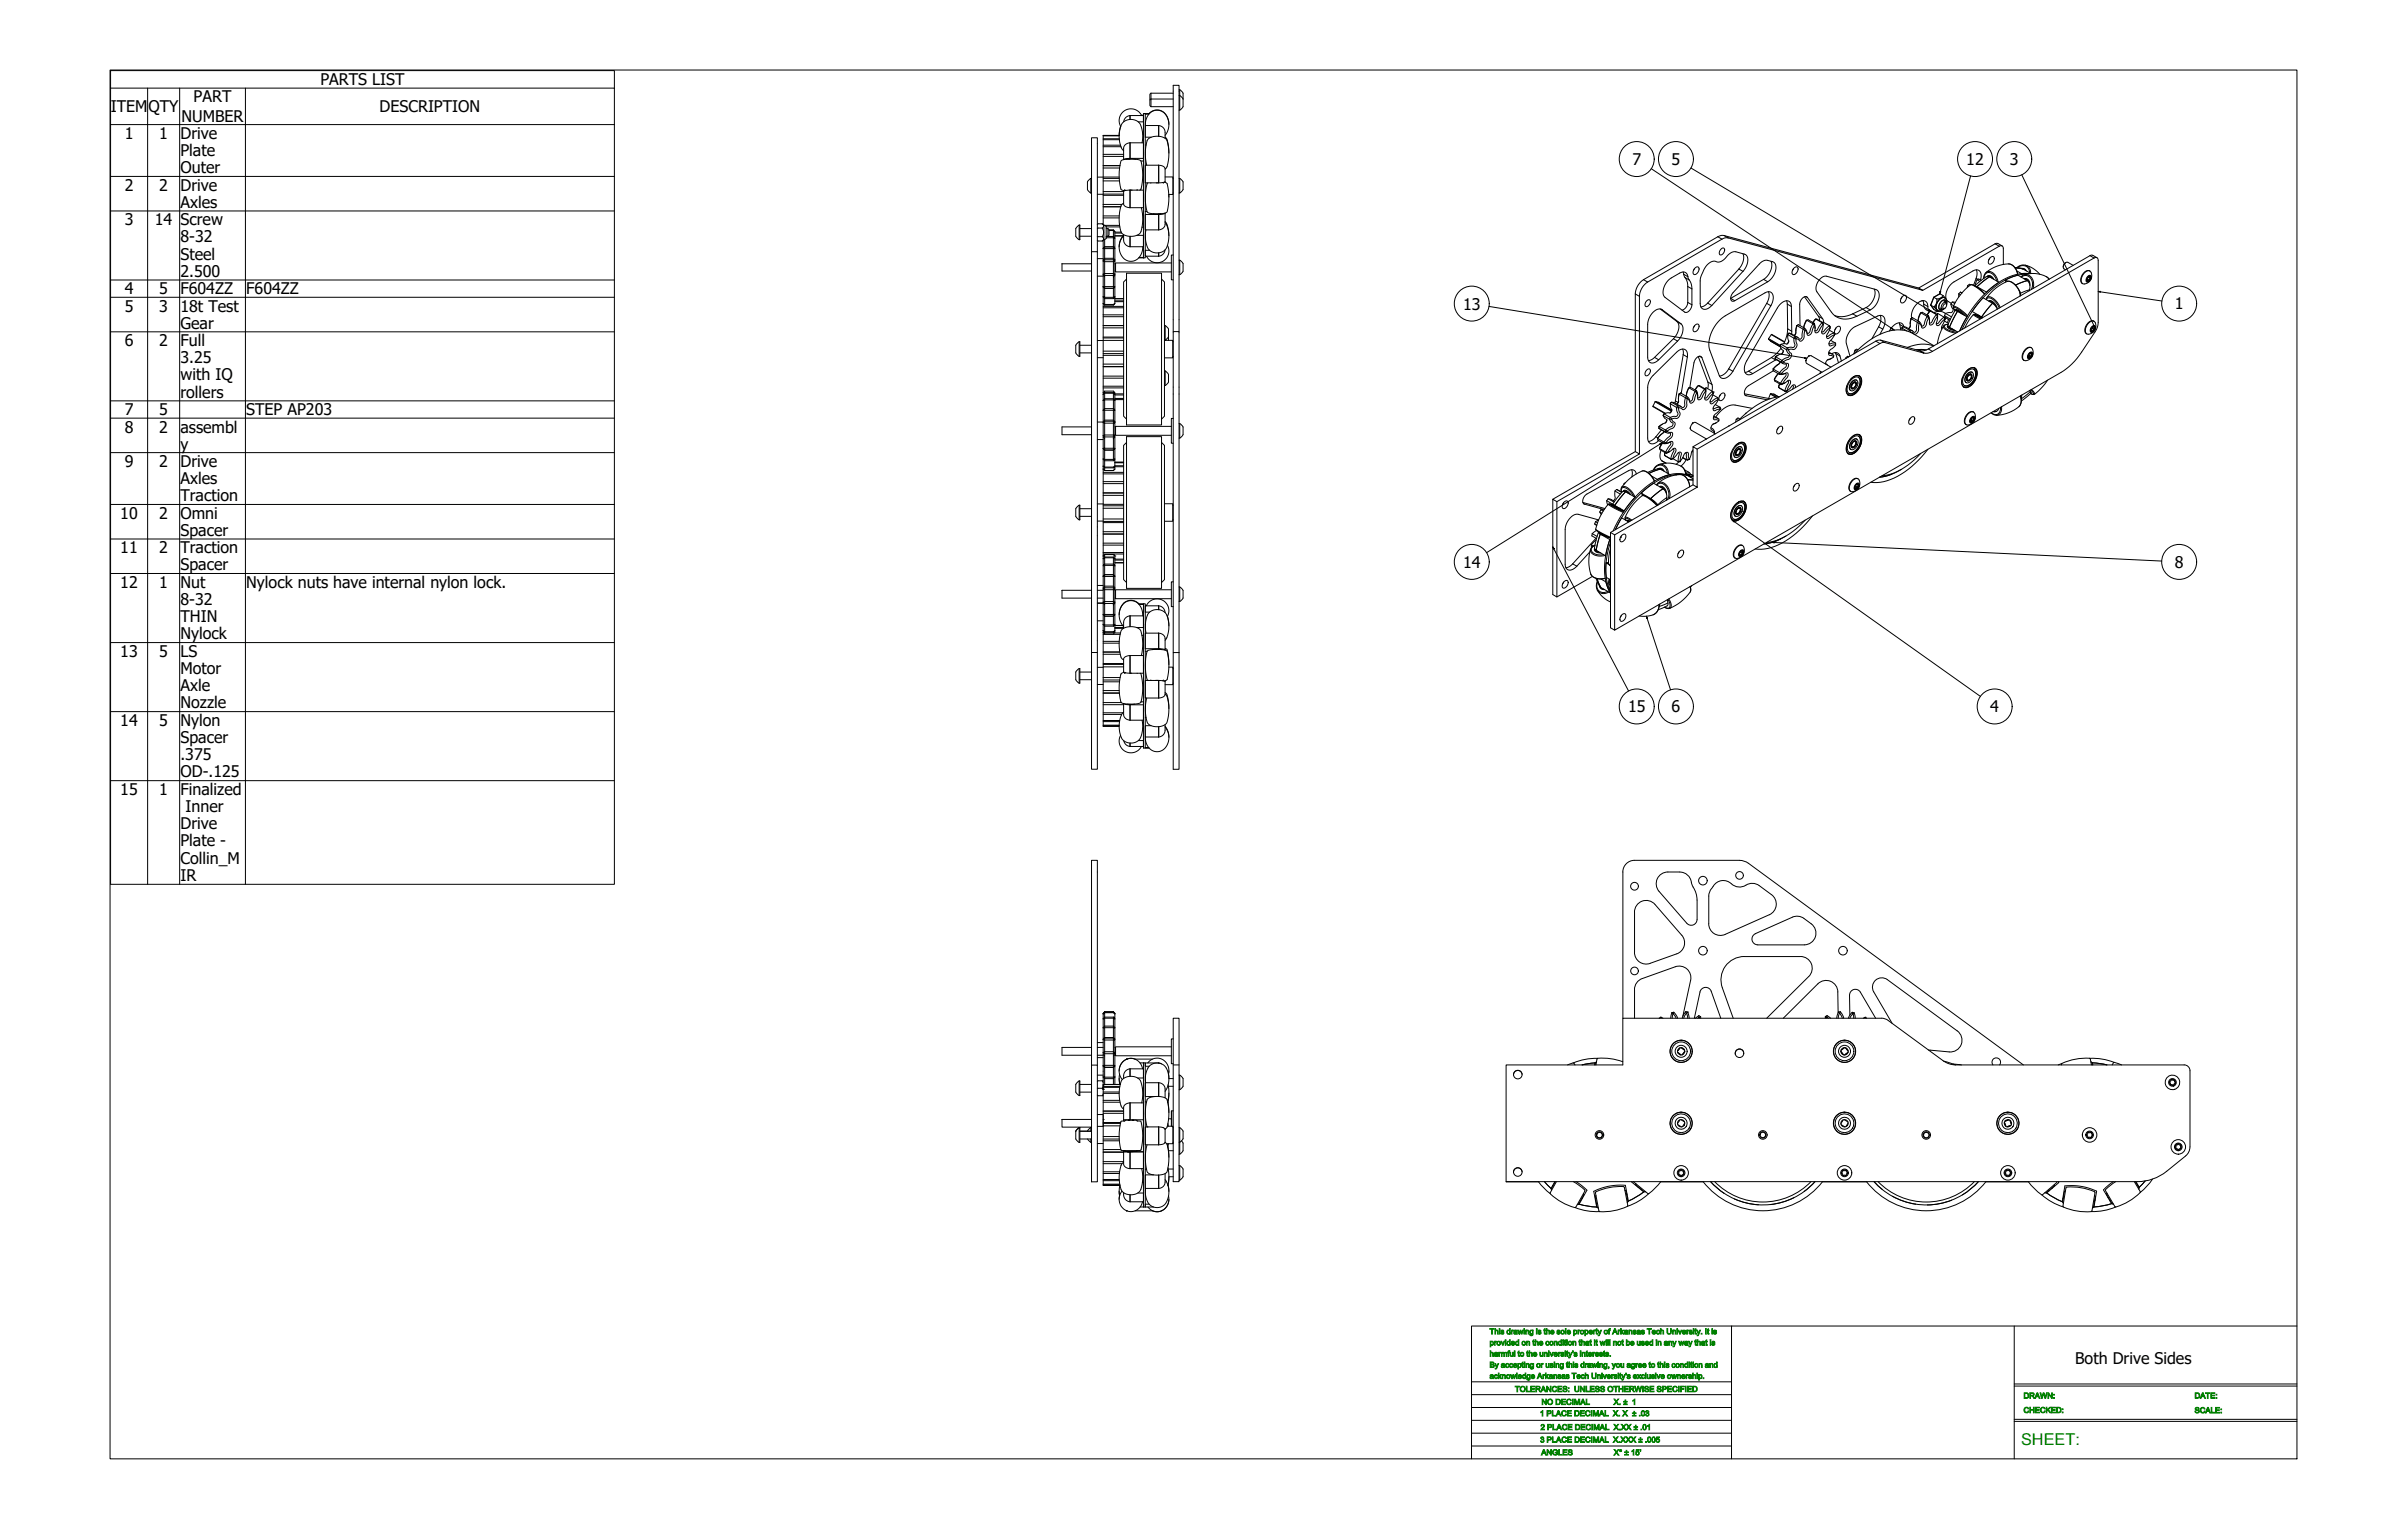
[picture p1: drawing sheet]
<svg xmlns="http://www.w3.org/2000/svg" width="2619mm" height="1664mm" viewBox="0 0 2619 1664" stroke-linecap="round" stroke-linejoin="round" font-family="sans-serif">
<defs><g id="words">
<text font-size="17.7" fill="#008000" x="2199" y="1572">SHEET:</text>
<g font-size="17.5">
<text x="349" y="93">PARTS LIST</text>
<text x="211" y="112">PART</text>
<text x="121" y="122">ITEM</text>
<text x="162" y="122">QTY</text>
<text x="413" y="122">DESCRIPTION</text>
<text x="198" y="132">NUMBER</text>
<text x="136" y="151">1</text>
<text x="173" y="151">1</text>
<text x="196" y="151">Drive</text>
<text x="196" y="170">Plate</text>
<text x="1776" y="179">7</text>
<text x="1819" y="179">5</text>
<text x="2140" y="180">12</text>
<text x="2187" y="180">3</text>
<text x="196" y="188">Outer</text>
<text x="136" y="208">2</text>
<text x="173" y="208">2</text>
<text x="196" y="208">Drive</text>
<text x="196" y="226">Axles</text>
<text x="136" y="245">3</text>
<text x="169" y="245">14</text>
<text x="196" y="245">Screw</text>
<text x="196" y="264">8-32</text>
<text x="196" y="282">Steel</text>
<text x="196" y="301">2.500</text>
<text x="136" y="320">4</text>
<text x="173" y="320">5</text>
<text x="196" y="320">F604ZZ</text>
<text x="268" y="320">F604ZZ</text>
<text x="136" y="339">5</text>
<text x="173" y="339">3</text>
<text x="196" y="339">18t Test</text>
<text x="1592" y="337">13</text>
<text x="2367" y="337">1</text>
<text x="196" y="358">Gear</text>
<text x="136" y="377">6</text>
<text x="173" y="377">2</text>
<text x="196" y="377">Full</text>
<text x="196" y="395">3.25</text>
<text x="196" y="414">with IQ</text>
<text x="196" y="433">rollers</text>
<text x="136" y="452">7</text>
<text x="173" y="452">5</text>
<text x="268" y="452">STEP AP203</text>
<text x="136" y="471">8</text>
<text x="173" y="471">2</text>
<text x="196" y="471">assembl</text>
<text x="196" y="489">y</text>
<text x="136" y="508">9</text>
<text x="173" y="508">2</text>
<text x="196" y="508">Drive</text>
<text x="196" y="527">Axles</text>
<text x="196" y="545">Traction</text>
<text x="131" y="565">10</text>
<text x="173" y="565">2</text>
<text x="196" y="565">Omni</text>
<text x="196" y="583">Spacer</text>
<text x="131" y="602">11</text>
<text x="173" y="602">2</text>
<text x="196" y="602">Traction</text>
<text x="1592" y="618">14</text>
<text x="2367" y="618">8</text>
<text x="196" y="621">Spacer</text>
<text x="131" y="640">12</text>
<text x="173" y="640">1</text>
<text x="196" y="640">Nut</text>
<text x="268" y="640">Nylock nuts have internal nylon lock.</text>
<text x="196" y="658">8-32</text>
<text x="196" y="677">THIN</text>
<text x="196" y="695">Nylock</text>
<text x="131" y="715">13</text>
<text x="173" y="715">5</text>
<text x="196" y="715">LS</text>
<text x="196" y="733">Motor</text>
<text x="196" y="752">Axle</text>
<text x="196" y="771">Nozzle</text>
<text x="1772" y="775">15</text>
<text x="1819" y="775">6</text>
<text x="2166" y="775">4</text>
<text x="131" y="790">14</text>
<text x="173" y="790">5</text>
<text x="196" y="790">Nylon</text>
<text x="196" y="809">Spacer</text>
<text x="196" y="827">.375</text>
<text x="196" y="846">OD-.125</text>
<text x="131" y="865">15</text>
<text x="173" y="865">1</text>
<text x="196" y="865">Finalized</text>
<text x="202" y="884">Inner</text>
<text x="196" y="902">Drive</text>
<text x="196" y="921">Plate -</text>
<text x="196" y="940">Collin_M</text>
<text x="196" y="958">IR</text>
<text x="2258" y="1485">Both Drive Sides</text>
</g>
<g font-size="8.4" fill="#008000">
<text x="1621" y="1452">This drawing is the sole property of Arkansas Tech University. It is</text>
<text x="1621" y="1464">provided on the condition that it will not be used in any way that is</text>
<text x="1621" y="1476">harmful to the university's interests.</text>
<text x="1621" y="1488">By accepting or using this drawing, you agree to this condition and</text>
<text x="1621" y="1500">acknowledge Arkansas Tech University's exclusive ownership.</text>
<text x="1649" y="1514">TOLERANCES: UNLESS OTHERWISE SPECIFIED</text>
<text x="2202" y="1522">DRAWN:</text>
<text x="2388" y="1522">DATE:</text>
<text x="1677" y="1528">NO DECIMAL</text>
<text x="1756" y="1528">X. ± 1</text>
<text x="1676" y="1541">1 PLACE DECIMAL X. X ± .03</text>
<text x="2202" y="1537">CHECKED:</text>
<text x="2388" y="1537">SCALE:</text>
<text x="1677" y="1556">2 PLACE DECIMAL X.XX ± .01</text>
<text x="1676" y="1569">3 PLACE DECIMAL X.XXX ± .005</text>
<text x="1677" y="1583">ANGLES</text>
<text x="1756" y="1583">X° ± 15'</text>
</g>
</g></defs>
<!-- layer: Visible (ANSI) -->
<g fill="none" stroke="#000" stroke-width="1.09">
<path d="M1283 98h1M1284 98l3 3v15l-3 4M1284 98v22M1253 101l-2 2 1 6M1253 101v15M1253 101h24M1253 116h24M1277 108h-24l-2 1v6l2 1M1283 104l2 1 2 3M1283 120h1M1219 137l-1 10M1230 126h14v7h-5"/>
<path d="M1230 126a8 8 0 0 0-7 7M1230 126v4M1242 125h2M1242 126a13 13 0 0 0-17-6 13 13 0 0 0-5 18M1244 124h2v157h-2zM1246 137a14 14 0 0 1 14-17 17 17 0 0 1 8 27M1251 124a12 12 0 0 1 13-4 12 12 0 0 1 8 12v3M1251 124h-5h4M1261 137h-15v12h7M1261 137a7 7 0 0 1 7 7v6M1261 137v11M1201 148h17"/>
<path d="M1201 151h17M1201 152h17M1201 158h18M1201 160h19M1218 147h-17v75M1230 155v18M1230 155h14v17h-17l-4 2M1230 155a7 7 0 0 0-7 6v13M1243 155a27 27 0 0 0-4-23 12 12 0 0 0-20 10 25 25 0 0 0 4 22M1243 146h1M1246 158h1M1268 149l2 2 1 4 1 12"/>
<path d="M1201 168h22M1201 170h22M1226 173h10M1229 173h.1M1230 173h-3M1242 175h2M1248 180a43 43 0 0 1 2-29 16 16 0 0 1 20 2 43 43 0 0 1-1 30l-1 1M1261 180h-15v19h15M1261 180a6 6 0 0 1 7 4v14M1261 180v19M1187 194l-4 4v8l4 4M1187 194v16"/>
<path d="M1187 194h1M1201 194h17M1201 180h18M1201 183h17M1201 197h17M1218 193h-24M1253 199h-1M1258 199h2M1265 199h1M1267 198l3 1a53 53 0 0 1 0 32l-5 1-6 1a14 14 0 0 1-11-3 51 51 0 0 1 1-31M1268 198l-2 1h-5M1268 193h8v19h-4v2"/>
<path d="M1276 194h1M1283 194h1M1284 194l3 4v8l-3 4M1284 194v16M1187 210h1M1194 211h7M1201 211h22M1201 208h22M1201 213h22M1223 207v15a6 6 0 0 0 7 4M1224 206l1 1M1229 207h3"/>
<path d="M1230 207h14v19h-14M1230 207l-7 1M1230 207v19M1237 207h.1M1238 206l-1 1M1240 207l1-1a52 52 0 0 0 0-31l-5-2h-7a10 10 0 0 0-9 2 54 54 0 0 0 0 32l4 1M1276 210h1M1283 210h1M1201 222v22M1201 222h20M1201 225h19M1201 235h17"/>
<path d="M1201 237h17M1223 221l-1 1a31 31 0 0 0-4 23 11 11 0 0 0 4 10 16 16 0 0 0 19-2 47 47 0 0 0 1-27M1246 230h2M1255 233h8M1261 233v17zM1263 233h-1M1268 232l-4 1h-18v17h15M1268 232v12a7 7 0 0 1-7 6M1174 245l-3 4v8l3 4M1174 245h1v16h-1zM1175 257h13M1175 249h13"/>
<path d="M1194 257l6 1M1200 244h-5h-1M1200 248l-6 1M1200 244a2.5 2.5 0 0 1 1 2 2.5 2.5 0 0 1-1 2M1200 248a8 8 0 0 1 0 10M1200 258a2.6 2.6 0 0 1 1 2 2.6 2.6 0 0 1-1 2M1200 244l1 1v16l-1 1M1201 245h.1M1201 245l3 2M1202 245h16M1204 259h8M1204 257h8"/>
<path d="M1204 247v12l-3 2M1204 247h15M1204 257h2M1204 249h2M1204 247h.1M1206 249l1 1v6l-1 1M1206 249v8M1207 251h5M1207 250h5l1 2M1212 259v10M1212 259h1v11M1212 251l1 1v7l-1-2"/>
<path d="M1212 251v6M1212 250v1M1212 257v2M1213 257h10a16 16 0 0 0 7 27 14 14 0 0 0 14-16M1213 252h.1M1213 259h.1M1213 253h7M1213 254h8M1213 256h10M1222 257a19 19 0 0 0-4 12M1223 255a13 13 0 0 0 1 10l2 2 4 1M1230 257v11"/>
<path d="M1237 256h7v12h-14M1243 247h1M1246 259h.1M1268 241l3 6 1 9M1268 242a28 28 0 0 1-1 31 12 12 0 0 1-13 1 12 12 0 0 1-7-11l-1-8 1-5M1188 274v-124h6v124M1194 261l1 1h5M1201 271v13M1201 261v9M1201 270v1M1201 271h1M1201 261h.1"/>
<path d="M1202 271v12M1202 271h10M1202 261v8l-1 1M1212 271h1v12M1212 271v12M1212 269l1 1M1212 269h-10l-1 1M1212 269h.1M1212 269v2M1212 269h-10v2M1213 270v1M1251 272h-5v7h15"/>
<path d="M1261 275v4M1268 272a8 8 0 0 1-7 7M1271 267a13 13 0 0 1-6 18 13 13 0 0 1-17-6M1277 277h-2v27h2M1872 272a2.5 2.5 0 0 1 4-2 2.5 2.5 0 0 1 0 4l-1 2a2.3 2.3 0 0 1-3 1 2.3 2.3 0 0 1-1-3zM1897 276a16 16 0 0 1-5 17l-34 37-4 3-3 1M2179 268l-5-3h-3l-83 48M1156 287v8h32M1156 287h.1M1156 287h32M1194 281h7M1201 299v13"/>
<path d="M1201 283l1-2h10l1 2v1l-1-1M1201 284v15M1201 299l1 1M1201 284l1 1M1201 300l1 1M1202 300v12M1202 300h10M1202 285v13h-1M1202 285h10M1202 283h10M1202 283v2M1202 283l-1 1"/>
<path d="M1212 300l1-1v13h-1M1212 300v12M1212 298h1M1212 285v13M1212 285l1-1v14M1212 283v2M1212 298v2M1212 298h-10v2M1213 284h.1M1213 298v1M1213 300l-1 1M1213 295h1"/>
<path d="M1213 287h1M1226 297h38v165h-38zM1239 281h5M1240 280l4 1M1275 286h-61v10h61M1283 283h1v16M1283 299h1M1284 283l3 4v8l-3 4M1832 296l5 13v20a9 9 0 0 1-7 8M1844 292l-1 2M1844 292a2.7 2.7 0 0 1 4-1 2.7 2.7 0 0 1 0 4 3 3 0 0 1-2 3 3 3 0 0 1-3-1v-3zM1858 288a10 10 0 0 1 12-3 19 19 0 0 0 12-9l3-1 3-1 10 3a8 8 0 0 1 3 11l-4 7-34 37a7 7 0 0 1-12 3l-1-5v-26l4-11z"/>
<path d="M1914 287l5-3a11 11 0 0 1 10 1 8 8 0 0 1 3 10l-3 6-4 5-37 21a3 3 0 0 1-4 0 3 3 0 0 1 0-5l2-4zM1927 284a18 18 0 0 1-8 20l-36 21M1952 292l-1 2M1952 292a2.7 2.7 0 0 1 4-1 2.7 2.7 0 0 1 0 4 3 3 0 0 1-2 3 3 3 0 0 1-4-1l1-3zM2151 294v5l-3 11M2165 281l-1 2M2166 281a2.7 2.7 0 0 1 4-2 2.7 2.7 0 0 1 0 5 3 3 0 0 1-2 3 3 3 0 0 1-4-1v-3zM2180 288v-19l-1-1-2-1-85 49M2193 291l8 2M2193 292l8 1M2195 291a12 12 0 0 1 15 0l6 4 4 3M2195 295l5 3h8a59 59 0 0 0-45 18 129 129 0 0 0-30 44l8-15-11-6-9 17 9 5"/>
<path d="M2196 298a12 12 0 0 0-11-11 33 33 0 0 0-26 12v4M2200 292h.1M2201 293l9 5M2206 298a67 67 0 0 0-46 24 131 131 0 0 0-25 37M2248 286l-2 1-1 4M2256 289l-6-4a4 4 0 0 0-4 3 4 4 0 0 0 2 6M2274 295a8 8 0 0 0-9 7v5l1 2M2282 280l-4-2h-3l-177 102-3 1-6 1M1194 300h7M1201 312v18M1201 312h1M1202 314v10l-1-1"/>
<path d="M1202 314h10M1202 312h10M1202 314l-1-2 1 2h10M1202 312v2M1212 314v10M1212 314l1-2v11M1212 312v2M1212 313v1M1213 312h.1M1226 304l-3 3v146l3 3M1264 304l3 3v146l-3 3M1816 305l12-8a6 6 0 0 1 6 0 6 6 0 0 1 3 5l3 6 1 4v20a7 7 0 0 1-8 8l-21-16a14 14 0 0 1 4-19z"/>
<path d="M1924 317l1 3v4l-2 6-43 73-4 4-5 2M1981 303l3-2h4l53 14a8 8 0 0 1 3 11l-2 4-4 5-17 9a21 21 0 0 1-28-4l-16-23a12 12 0 0 1 4-14zM2040 315a17 17 0 0 1-9 20l-21 9-8 1-5-2M2132 320v3M2132 320l1 1M2133 318l2 1M2133 318l-1 2M2141 311h1M2144 310l-1-1-2 2v2M2149 311l9-8a7 7 0 0 1 6-2h1l-14 11-2-1M2151 312l14-11 10 6-13 11zM2151 312l6 5"/>
<path d="M2151 304l-2 7M2151 304h2l3 1M2151 304l3 2M2155 305a7 7 0 0 0-4-11l-4 1-21 12a18 18 0 0 0-8 19l6 4M2160 320a27 27 0 0 0-15-10 56 56 0 0 0-19 25l2 3M2182 305l14-6 10 6-13 5 13-5a9 9 0 0 1 2 11M2185 306l-3-1 1 2M2197 316l2 6M2199 301a27 27 0 0 1 31 3M2268 309h-1a6 6 0 0 1-1-9 6 6 0 0 1 9-5 9 9 0 0 1-7 14M2271 304v2zM2271 304l2 1"/>
<path d="M2272 301a2.3 2.3 0 0 1 3-1 2.3 2.3 0 0 1 1 3 4 4 0 0 1-6 3v-3zM2272 305h2l-2 1zM2273 301l-2 3M2274 303h1l-1 2zM2274 301h1v2zM2274 302l-1-1 2-1a4 4 0 0 0-4 4M1201 323l1 2v6M1201 330v13M1201 330l1 2M1201 330l1 1M1201 335h22M1201 333h22"/>
<path d="M1202 331v1M1212 325l1-2v7l-1 1h-10M1212 324h-10v1h10M1212 324v1M1212 331v1M1213 330l-1 2h-10M1213 323l-1 1M1213 323h.1M1213 325h10M1213 327h10M1213 328h10M1792 328a2.5 2.5 0 0 1 3-2 2.5 2.5 0 0 1 1 4l-2 2a2.3 2.3 0 0 1-3 1 2.3 2.3 0 0 1-1-3z"/>
<path d="M1799 340l4-3 5-1 21 16a14 14 0 0 1-3 19l-21 20a7 7 0 0 1-11 1l-1-41 2-6zM1807 336l18 14a14 14 0 0 1-4 19l-22 21-5 2M1944 327l1 4v29l-2 8-2 6M1964 323l15 21 1 5M2070 323l-1 2M2070 323a2.7 2.7 0 0 1 4-1 2.7 2.7 0 0 1 0 4 3 3 0 0 1-2 3 3 3 0 0 1-4-1l1-3zM2093 327v1a9 9 0 0 0 7 11l-2-4a6 6 0 0 0-7-8 18 18 0 0 0-11 19M2093 327h-2M2100 338l-3 5M2100 338l7 4M2100 338l9 4M2101 332l4 5 3 2"/>
<path d="M2104 323l-3 9 3 2M2104 323l4 2M2108 325a9 9 0 0 1-4 9l4 5 2-1M2108 338h.1M2114 322l-3-2-7 3M2114 322l3 3M2114 322a7 7 0 0 1-6 3M2115 331l2-1a2.6 2.6 0 0 1 2 3 2.6 2.6 0 0 1-2 2l-2 1-1-1zM2116 336a6 6 0 0 1-8 2M2116 328l2 1M2116 324a9 9 0 0 0-9 11l1 3M2116 324h.1"/>
<path d="M2116 324a6 6 0 0 1 2 7M2116 336h-1M2116 327l1 2M2117 327a7 7 0 0 0-6 9h2l-2-1M2117 324a9 9 0 0 0-10 10v2l2 2M2118 331v-1a3 3 0 0 0-3-1 3 3 0 0 0-2 4v3h1h1M2118 331v1M2123 331l1 3a4 4 0 0 1 0 6l-7 1M2123 331l3 2M2125 329h3M2125 329l-2 2M2125 329l2 1"/>
<path d="M2127 338l3 1-9 17-1-1v-2zM2128 337v1M2158 324l10 6-12 15-10-6zM2174 336l-3-3-3-3-12 15M2198 322a17 17 0 0 0-13-16 45 45 0 0 0-24 20M1201 343v84M1201 343h22M1201 345h22M1201 354h22M1201 357h22M1267 354h1M1268 354l4 4-1 12"/>
<path d="M1268 354v16h-1h9v19h-9M1844 354l-1 3M1844 354a2.7 2.7 0 0 1 4-1 2.7 2.7 0 0 1 0 4 3 3 0 0 1-2 4 3 3 0 0 1-3-1v-4zM1871 349l7-5 43-25a6 6 0 0 1 7-1 6 6 0 0 1 2 7l-3 8-41 71a12 12 0 0 1-12 7l-3-2-10-28a35 35 0 0 1 10-32zM1955 354l-1 7M1956 354l-2 9-1 2M1956 354l6 4M1956 354h-1M1957 353l7 4M1957 353l-2 1M1957 353l-1 1M1962 358l-1 4a6 6 0 0 1-2 7h-1l-2-2-2-1"/>
<path d="M1962 358l2 2M1964 357v2M1964 357l-2 1M1964 360v2a9 9 0 0 1-4 9h-2l-1-2h-2M1964 359v1M1966 348l-2 4-1 4M1966 348l-3 9M1966 348l7 4M1966 348h2l6 4M1973 352l-2 4a7 7 0 0 1-3 7l-4-6M1973 352l1 2M1974 354v1a15 15 0 0 1-5 10 2.8 2.8 0 0 1-3-4l-2-2"/>
<path d="M1974 352l1 2M1974 352l1 6M1974 352h-1M1975 354h-1M1976 347l-3 4M1976 347l7 4M1976 347l8 4M1983 351l-5 7a1.7 1.7 0 0 1-1 2 1.7 1.7 0 0 1-2-1M1983 351l1 2M1983 351h1M1984 353l-3 4a4 4 0 0 1-6 5v-8M1984 353h.1"/>
<path d="M1984 351h.1M1984 351l7 3M1984 353l-1 6a2.4 2.4 0 0 0 0 4 2.4 2.4 0 0 0 4-2l4-4M1984 351v2M1985 351l-2-4-16-23a6 6 0 0 0-8 6v24M1991 354l-4 3a6 6 0 0 1-4 4h-1M1991 354l1 1v2M1991 359l5 3M1991 354v3M1991 357h1M1992 357l-2 5a4 4 0 0 0-1 6l7-4M1998 357l-1 2"/>
<path d="M1998 356a2.7 2.7 0 0 1 4-1 2.7 2.7 0 0 1 0 5l-1 2a2.7 2.7 0 0 1-4 1 2.7 2.7 0 0 1 0-4zM2046 343l1 3-1 6-9 17M2058 357l4 2M2067 351l1 8M2070 357v2M2070 357l5 3M2071 355l3 1 7 4M2071 355l7 4M2071 355l-1 2v1M2071 355l-1 2M2072 355a6 6 0 0 0-4-4 6 6 0 0 0-6 2l-6 7M2078 359l1 2"/>
<path d="M2078 359l-1 2M2079 354l-2 4M2079 347v6M2080 347l-1 5a5 5 0 0 1-2 6M2080 347l7 4M2080 347h-1M2081 346l-2 1M2081 346l7 4M2081 346l-1 1M2087 351l-1 4a6 6 0 0 1-2 7l-3-2-3-1M2087 351l1 1M2088 350l1 2"/>
<path d="M2088 350l-1 1M2088 352v1a12 12 0 0 1-3 10l-1 1-5-3M2089 352h-1M2090 340l-2 4-1 5M2090 340l-3 9M2090 340l7 4M2090 340h2l7 4M2097 344l-2 4a7 7 0 0 1-3 7l-4-5M2097 344l2 2M2099 344l1 6M2099 344v2M2099 344h-2"/>
<path d="M2099 346l-2 4a7 7 0 0 1-5 7l-3-5M2099 346h.1M2105 340l7-1 5 2M2107 342l-4 8a1.7 1.7 0 0 1-1 1 1.7 1.7 0 0 1-2 0M2107 342l1 2M2107 342h2M2108 342l1-1-1 1M2108 344l-2 5a4 4 0 0 1-6 4l-1-7M2108 344h1M2109 342v2M2109 344l-1 6a2.3 2.3 0 0 0-1 3 2.3 2.3 0 0 0 3 1l6-7M2109 341l7 4"/>
<path d="M2113 356l1 1M2116 345l-4 3a6 6 0 0 1-4 4h-1M2116 345v2M2116 345l1 1-1 1M2116 349l4 3M2116 343l2 3 4 2M2116 343l6 4M2116 347h.1M2116 347l-2 6a4 4 0 0 0-1 5M2117 341h.1M2117 341l-1 2M2117 341l7 4"/>
<path d="M2118 346l-2 3M2120 355h-1M2120 353a7 7 0 0 0-7 6l-5 15M2120 347v2l-1 2M2120 353h.1M2152 343l-3-1h-2l-5 7-4 8M2152 343h2M2152 343h-1M2156 344l1 2M2156 345h.1M2156 345l2 1M2273 351a4 4 0 0 1 6-1 4 4 0 0 1 2 6l-2 5a6 6 0 0 1-9 2 10 10 0 0 1 3-12z"/>
<path d="M2275 359l1 1M2276 360l1 1h-1zM2276 356a2.3 2.3 0 0 1 3-2 2.3 2.3 0 0 1 1 4 3 3 0 0 1-1 3 3 3 0 0 1-4 0v-2zM2277 356v1l-1 1-1 1M2277 355h.1M2277 355a4 4 0 0 0-2 5v-1M2277 355h3zM2278 359l2-1-3 3zM2279 356l1-1v3zM2279 350a8 8 0 0 0-10 7v4l2 2M1174 372l-3 4v8l3 4M1174 372h1v16h-1z"/>
<path d="M1175 376h13M1194 371h7M1201 368h22M1201 370h22M1201 367h22M1272 366l-4 4M1276 372h1M1277 361h6v349M1283 361v-268h-6v617M1831 380l1 6-9 53M1937 377l3 4M1937 377l7 3"/>
<path d="M1938 379l-4 5-6 5-25 15-4 1M1938 375l7 4M1938 375l-1 2M1942 372l-14-8-3 5 2 2 10 6M1945 379l2 1M1945 379l-1 1M1945 364v2M1945 364h1M1946 364v5a3 3 0 0 1 0 4 3 3 0 0 1-4 1l-4 1M1946 364l6 4M1947 371l-3 3M1947 363l9 4"/>
<path d="M1947 363l-2 1M1947 363l7 3M1947 363l-1 1M1950 363l-1-29a6 6 0 0 0-3-7 6 6 0 0 0-7 2l-5 6-33 58a12 12 0 0 0 0 14l2 1 3-1 27-16M1952 368v4a4 4 0 0 1 0 6l-7 1M1952 368l2 1M1954 366l1 3M1954 366l-2 2M1954 362l-2 3M1954 369v2a7 7 0 0 1-1 9h-1h-5M1955 369h-1M1992 370l6 3"/>
<path d="M1996 362l-7 4h-1M1996 362v2M1996 362v3M1996 364v1M1996 365l-2 3a7 7 0 0 0-3 8l7-1M1998 373h-3l-4 1h-1M1998 375l-3 3a6 6 0 0 0-4 8l4 2M1998 373v2M2046 364l3-6a11 11 0 0 0 0-14l-3-1-3 1-24 11a19 19 0 0 0-10 19l4 13M2079 361v1M2104 376a38 38 0 0 0-28 2M2105 376l-24-13a39 39 0 0 0-36 1l-12 7-15 14 1-4"/>
<path d="M2211 378a8 8 0 0 0-10 8v4l2 2M1175 384h13M1194 389h7M1201 382h22M1201 385h22M1201 396h22M1201 399h22M1201 387h22M1276 388h1M1848 388l11 28v2l-1 5M1932 390l8 5M1932 390l6 4"/>
<path d="M1932 388v2M1932 388h.1M1932 388l7 4M1935 386l-3 2M1937 394l-1 2-6 5M1937 394v2l-7 6M1938 394l3 2a2.1 2.1 0 0 1 3 1 2.1 2.1 0 0 1-1 3l-7 6M1939 392l2 2M1939 392l-1 2M1940 381l1 1-2 3-7 3M1941 382l-2 3M1941 394l2 1a2.9 2.9 0 0 1 3 1 2.9 2.9 0 0 1 0 4l-7 6"/>
<path d="M1941 394h-3M1941 394h.1M1944 380l2 4a3 3 0 0 1 1 4 3 3 0 0 1-4 2l-4 2M1944 380l2 1M1946 381l1 2a5 5 0 0 1 2 5 5 5 0 0 1-4 3l-4 3M1947 380l-1 1M1966 391l-1 2M1969 387l-1 1M1987 395l2 2M1990 384l4 2 2 1-1 1M1990 383l4 2M1992 399l-21-12a6 6 0 0 0-5 9l17 9"/>
<path d="M1993 385a5 5 0 0 1 9 2l2 6M1993 390l-4 2M1995 388l-2 2a7 7 0 0 0-6 6M1997 384l4 11M2009 389v1M2010 388h2M2012 388h-2l-1 2M2022 381l-2-1-1 1 1 1M2089 382l-42-12-4 1-201 115M2089 382l5 2-43-11h-4l-200 116M2093 380l-7 1h11M2094 384h3l6-2 176-101 3-1 1 1v2v71l-2 5-16 24a71 71 0 0 1-22 22l-486 281v-104l90-52"/>
<path d="M2205 380a4 4 0 0 1 6-1 4 4 0 0 1 2 5l-3 6a6 6 0 0 1-8 1 10 10 0 0 1 3-11zM2207 388h.1M2207 388l1 2zM2208 384a2.3 2.3 0 0 1 3-1 2.3 2.3 0 0 1 1 4 3 3 0 0 1-2 3 3 3 0 0 1-4-1v-2zM2208 389l2-1-2 2zM2209 384h1a4 4 0 0 0-3 4M2209 384l1 1M2209 384l-1 2v1h-1M2210 386l2-1-2 3zM2210 384l2 1h-2zM1201 409h22M1201 411h22"/>
<path d="M1267 419h1M1267 404h1M1268 404l4 3v9l-4 3M1268 404v15M1792 403a2.5 2.5 0 0 1 3-1 2.5 2.5 0 0 1 1 4l-1 1a2.5 2.5 0 0 1-3 2 2.5 2.5 0 0 1-2-4zM1848 420h2l6 4v2M1848 420l-3 4M1848 420l7 3M1930 403l6 4M1930 401v2M1930 401v1M1930 402l6 4"/>
<path d="M1930 403l-27 17a8 8 0 0 0-4 10l24 5M1930 402v1M1931 413v2l7 4M1931 413l7 4M1935 407l-4 6M1936 407l3 1 3-1a1.7 1.7 0 0 1 2 1 1.7 1.7 0 0 1-1 2l-5 7M1936 418v4M1936 406h3M1936 406v1M1937 418l-1 4M1938 417h2M1938 417v2"/>
<path d="M1939 407h3a2.4 2.4 0 0 1 4-1 2.4 2.4 0 0 1-1 4l-5 7M1939 407h-3M1939 406v1M1940 417v1M1940 418l4-3a2.4 2.4 0 0 1 4-1 2.4 2.4 0 0 1 0 4l-3 7M1940 418l-2 1M1943 416l-5 3M1945 415l1 1-4 9M1951 419l1 2-1 3M1981 406h.1M1981 404v2M2015 412a6 6 0 0 1 11 0 17 17 0 0 1-12 19 6 6 0 0 1-5-10l2-4z"/>
<path d="M2015 413a5 5 0 0 1 5-3 5 5 0 0 1 4 4 14 14 0 0 1-11 15 7 7 0 0 1-2-11zM2016 415a3 3 0 0 1 4-1 3 3 0 0 1 2 4 7 7 0 0 1-8 7 7 7 0 0 1 2-10zM2017 416l-3 4M2018 416l2 2M2019 416a5 5 0 0 0-4 7M2020 419l-3 4M2021 414a7 7 0 0 0-8 10l1 1M2022 410a11 11 0 0 1-4 17l-2 1h-4M2023 409h.1M2023 409a12 12 0 0 1-2 17l-4 3a6 6 0 0 1-6 1M2140 411l1 3M2140 403a6 6 0 0 1 11 0 17 17 0 0 1-11 19 6 6 0 0 1-5-9l3-6z"/>
<path d="M2141 404a5 5 0 0 1 7-2 5 5 0 0 1 2 6 13 13 0 0 1-11 12 7 7 0 0 1-2-10zM2142 406a3 3 0 0 1 4-1 3 3 0 0 1 1 5 7 7 0 0 1-8 6 8 8 0 0 1 3-10zM2144 407l-4 3M2144 407a5 5 0 0 0-3 7M2145 407l1 3M2145 411l-3 3M2146 405a7 7 0 0 0-7 11h1M2148 402a11 11 0 0 1-4 16l-3 2-3-1M2149 400h.1M2149 400a12 12 0 0 1-2 17l-4 3a6 6 0 0 1-6 1M2228 414a52 52 0 0 1-15 15l-3-1M1201 436l1-1v10"/>
<path d="M1201 427l1-1v1M1201 427v20M1201 420h22M1201 422h22M1202 428v6l-1 2M1202 428h10M1202 426h10l1 1v2l-1-2h-10M1202 427v1M1202 427l-1 2 1-1M1212 435l1 1v10l-1-1M1212 435v10M1212 434h-10v1h10"/>
<path d="M1212 434l1 2M1212 428v6M1212 428l1 1v7M1212 427v1M1212 434v1M1213 429h.1M1213 436h.1M1213 429h10M1213 430h10M1213 434h10M1213 435h10M1805 438l-4-1-2 5 13 8"/>
<path d="M1805 438h.1M1805 438l14 8M1818 439v4a3 3 0 0 1 1 5 3 3 0 0 1-4 1l-4 1M1818 439l6 4M1819 438h4l6 4M1819 438l7 4M1819 438l-1 2M1819 438l-1 1M1827 429v5M1827 429h.1M1827 429v8l-2 3 2-4M1827 429l7 4"/>
<path d="M1829 428l-2 1M1829 428l7 4M1830 428l6-40a6 6 0 0 0-1-6 6 6 0 0 0-6-2l-5 3-25 25-5 8-1 6v55a6 6 0 0 0 4 6 6 6 0 0 0 7-2l1-2M1834 433l-1 4a6 6 0 0 1-2 7l-3-2h-2M1834 433l2 1M1836 432v2M1836 432l-2 1M1836 434v3a6 6 0 0 1-5 9l-4-2M1836 434h.1M1838 422l-1 2-2 7M1838 422l-3 9M1838 422l7 4"/>
<path d="M1838 422l2-1 6 4M1839 422l4-27a6 6 0 0 1 9-7l11 31v7M1845 426l-2 4a7 7 0 0 1-3 7l-1-1-1-3-2-1M1845 426l1 2M1846 425l1 6M1846 425l-1 1M1846 425l1 3M1846 428l-1 3a7 7 0 0 1-5 8l-4-5M1847 428h-1M1855 423l1 1v2M1855 423l-5 8a1.7 1.7 0 0 1-1 2 1.7 1.7 0 0 1-2-1M1855 423l1 3"/>
<path d="M1856 426l-3 4a4 4 0 0 1-5 4l-1-6M1856 426v5a2.3 2.3 0 0 0-1 3 2.3 2.3 0 0 0 3 1l6-7M1857 422l-2 1M1857 422l6 4-3 3a6 6 0 0 1-5 4M1864 430l5 3M1864 428l-1-2 1 1v1M1864 428h.1M1864 428l-3 7a2.4 2.4 0 0 0 1 4 2.4 2.4 0 0 0 3-1l5-3M1869 433l-6 4h-1h-1M1869 433l1 2M1870 435h.1M1870 435l-2 4a7 7 0 0 0-3 8h2l5-2v-2"/>
<path d="M1872 429l-1 2M1872 429a2.7 2.7 0 0 1 5-1 2.7 2.7 0 0 1 0 4l-2 2a2.7 2.7 0 0 1-4 2 2.7 2.7 0 0 1 0-5zM1898 428l28 6M1935 432a11 11 0 0 0-8-4l-2 6M1936 422l7 4M1936 422l6 3M1937 432a77 77 0 0 0-45 26l-3-2M1942 425l1 1M1944 426l1 1M1945 425h-3M1945 425h.1M1945 425l-2 1"/>
<path d="M1954 422v-2l-1-1a2.9 2.9 0 0 0-4 2l-4 4M2011 430h.1M2014 421l2 2M2199 431a11 11 0 0 1-7 15 33 33 0 0 1-22 5l-3-2M2200 430v4M2209 425l1 3-10 8M2210 427h.1M1194 459h7M1201 447v13M1201 460h1v13M1201 459l1-2h10l1 2v1M1201 460v14"/>
<path d="M1202 446v12l-1 2M1202 446h10M1202 445h10M1202 445v1M1202 446l-1 1M1202 445l-1 1M1212 458h-10v2h10M1212 458l1 2M1212 446v12M1212 446l1 1v12M1212 445v1M1212 458v2"/>
<path d="M1213 446v1M1277 455h-2v27h2M1810 452l3 4M1810 452l7 4M1811 450l-1 2M1811 450l7 4M1813 456l1 1-1 3-7 4M1814 457l-2 3M1817 456l2 3a2.6 2.6 0 0 1 2 3 2.6 2.6 0 0 1-3 3l-6 3M1817 456h2M1818 454l1 2M1818 454l-1 2"/>
<path d="M1819 456l1 2a4 4 0 0 1 3 6 4 4 0 0 1-5 3l-4 2M1819 446l-2 3M1819 456h.1M1824 443l1 4a4 4 0 0 1 0 6l-7 1M1824 443l3 1M1826 442l-2 1M1826 442l1 2M1827 444v3a5 5 0 0 1 0 6 5 5 0 0 1-6 2l-2 1M1827 444h.1M1865 454l3 1a2.8 2.8 0 0 1 2 3M1865 453l5 2M1867 440l5 3"/>
<path d="M1868 460l-4 2M1870 458l-2 2a6 6 0 0 0-5 8l3 3M1872 443h-3l-4 2-1-1M1872 443a7 7 0 0 1-4 6 4 4 0 0 0-2 8l4 1M1889 456v3M1893 456l-2-1-2 1M1900 450h.1M1900 450h-1M1907 444l-19-3a24 24 0 0 0-21 13M2079 455l-1 2M2079 455a2.7 2.7 0 0 1 4-1 2.7 2.7 0 0 1 0 4 3 3 0 0 1-2 3 3 3 0 0 1-4-1l1-3zM2144 458h.1"/>
<path d="M2144 458l1 2zM2145 459l3-1-3 2zM2146 454a2.3 2.3 0 0 1 3 0 2.3 2.3 0 0 1 0 3l-2 2a2.3 2.3 0 0 1-3 1 2.3 2.3 0 0 1 0-3zM2146 454h2a4 4 0 0 0-4 4M2146 454l1 1M2147 454l-2 2v1h-1M2147 456l2-1-1 3zM2148 454l1 1h-2zM2148 448a8 8 0 0 0-10 8v4l2 2M2149 450a5 5 0 0 0-8 2 7 7 0 0 0 0 10 9 9 0 0 0 8-12M2170 448h.1M2175 444l-2 3-4 1"/>
<path d="M1188 465h-32v8h32M1194 478h7M1201 474v14M1201 474l1 1M1201 476l1 1M1202 475v13h-1M1202 475h10M1202 473h10M1202 473v2M1202 473l-1 1M1212 475v13M1212 475l1-1v14"/>
<path d="M1212 460h1v14l-1-1M1212 460v13M1212 473v2M1213 474h.1M1213 476l-1 1M1213 473h1M1213 465h1M1226 475h38v165h-38zM1275 464h-61v10h61M1283 477h1M1283 461h1M1284 461l3 4v8l-3 4"/>
<path d="M1284 461v16M1804 477v2l7 4M1804 477l7 4M1805 466l7 4M1805 466l8 5M1805 464v2M1805 464h1M1806 464l6 4M1806 464l-1 2M1808 468l-9 10-5 2M1809 461l-4 3M1811 469l-7 8"/>
<path d="M1812 470l4 1a1.7 1.7 0 0 1 2 1 1.7 1.7 0 0 1-1 3l-6 6M1812 468v2M1812 468l2 1M1814 470l3 1a2.5 2.5 0 0 1 3 1 2.5 2.5 0 0 1 0 3l-7 7M1814 470h-2M1814 469v1M1840 465l-1 1M1842 460l-1 1M1856 477l1 1M1862 465a6 6 0 0 1 4 6M1865 471h1M1866 471h.1"/>
<path d="M1867 472l-22-12a6 6 0 0 0-4 8l16 10M1882 463l-1 1M1935 466l-1 2M1935 465a2.7 2.7 0 0 1 4-1 2.7 2.7 0 0 1 0 4 3 3 0 0 1-2 4 3 3 0 0 1-3-1v-2zM2014 478a5 5 0 0 1 5-4 5 5 0 0 1 6 3 14 14 0 0 1-11 16 7 7 0 0 1-3-10zM2015 476a6 6 0 0 1 11 0 17 17 0 0 1-12 18 6 6 0 0 1-5-9l2-4zM2016 479a3 3 0 0 1 5-1 3 3 0 0 1 1 5 7 7 0 0 1-8 6 8 8 0 0 1 2-10zM2019 480a5 5 0 0 0-4 7M2021 478a7 7 0 0 0-8 10l1 1M2022 475a11 11 0 0 1-3 16l-3 1h-4M2023 473a11 11 0 0 1 0 15 10 10 0 0 1-12 6M1201 488v11"/>
<path d="M1201 488h.1M1201 499v11M1201 500l1 1M1201 499l1 1M1201 488l1 2M1202 490v10M1202 500h10M1202 490h10M1202 500v1M1212 490l1-2v11l-1 1M1212 490v10M1212 488h1"/>
<path d="M1212 488v2M1212 500v1M1212 488h-10v2M1213 488l-1 2h-10M1213 499v1M1226 481l-3 4v146l3 3M1264 481l3 4v146l-3 3M1780 491v-171a20 20 0 0 1 9-16l80-46 6-2 213 57 4 3-213-57-5 1-81 47a19 19 0 0 0-9 15v172M1806 488l1 1 6 4M1806 488l7 4M1808 490a9 9 0 0 0 5 14l-5-3M1808 481l1 2"/>
<path d="M1809 482l-3 6M1811 481l2 1M1811 481v2M1811 483h3l3-2a1.6 1.6 0 0 1 2 2 1.6 1.6 0 0 1-2 1l-4 8M1811 495l8 5M1811 495l7 4M1812 492l-1 3M1812 493l-1 2M1813 492v1M1813 492h2M1813 482l3-1a2.5 2.5 0 0 1 4 0 2.5 2.5 0 0 1 0 4l-5 7M1813 482h.1"/>
<path d="M1813 482l-2 1M1815 492h.1M1815 492l4-2a2.4 2.4 0 0 1 4-2 2.4 2.4 0 0 1 0 4l-3 7M1815 492l-2 1M1817 481l-1 1M1817 491l-4 2M1818 499l1 1M1820 499h-2M1820 499h1M1820 489a2.6 2.6 0 0 1 0 4l-2 6M1821 499l5 3M1821 499l5-6a2.4 2.4 0 0 1 3-1 2.4 2.4 0 0 1 0 4l-1 6"/>
<path d="M1821 499l-2 1M1826 493h1l-1 9M1831 498l5 3 2-1M1834 493h1l1 8 3-1M1835 500l-6 7M1838 500l-1-4a2.4 2.4 0 0 0-1-4 2.4 2.4 0 0 0-3 2l-4 8M1839 500h-1M1841 491l1 1M1842 486l5 3v41l-5-2zM1842 490l-1 1-2 9M1889 494l2 1M1889 485a6 6 0 0 1 11-1 17 17 0 0 1-12 19 6 6 0 0 1-4-9l1-4z"/>
<path d="M1889 486a5 5 0 0 1 9-1 13 13 0 0 1-10 16 7 7 0 0 1-2-10zM1890 488a4 4 0 0 1 5-1 4 4 0 0 1 1 5 6 6 0 0 1-9 5v-4zM1891 489l-2 4M1891 489h3M1893 488a5 5 0 0 0-4 7M1894 490l-2 5M1895 486a7 7 0 0 0-7 4 7 7 0 0 0 0 8M1896 483a11 11 0 0 1-3 16l-3 2h-4M1897 481a11 11 0 0 1 0 15 10 10 0 0 1-12 6M2015 486h2M2016 481l-1 4M2017 480l3 1"/>
<path d="M2020 481l-2 5M2090 493a67 67 0 0 1-42 25M2098 489a87 87 0 0 1-52 36h-10M1201 507l1 2v3M1201 510v91M1201 510l1 2M1201 514h22M1201 516h22M1202 501v7l-1-1M1202 501h10M1202 512h.1M1212 509l1-2v3l-1 2h-10"/>
<path d="M1212 508h-10v1h10M1212 501l1-1v7M1212 508v1M1212 512h.1M1213 510l-1 2h-10M1213 507l-1 1M1213 507h.1M1213 510h.1M1213 503h10M1213 504h10M1213 507h10M1213 508h10"/>
<path d="M1776 511v3v5M1781 516a5 5 0 0 0-9-4l-45 26a8 8 0 0 0-4 10l22 6M1793 514l12-4h2l-13 5 13-5 10 6-13 6-7-4M1799 511a12 12 0 0 1 12-7 23 23 0 0 1 22 7l2 5M1824 516h3a23 23 0 0 1 15 5M1825 517l-1-1v1M1827 502l-3 3M1828 502h1M1828 502h-2M1829 502h-3M1833 511l5 3M1834 514h4l2 2"/>
<path d="M1834 515l6 4zM1835 516h4l3 1M1840 519a41 41 0 0 0-39 6 119 119 0 0 0-43 51l7-13 7 5M1840 519a39 39 0 0 0-38 4 120 120 0 0 0-47 55M1842 518l-3 1M2069 511a56 56 0 0 1-24 8l7-1 7-2M1201 524h22M1201 526h22M1201 536h22M1201 539h22M1757 534v5a4 4 0 0 1-1 6M1757 534l6 4"/>
<path d="M1759 533l5 2-5-2-2 1M1766 535l1-1 2 1-12 15-1-1-1-1zM1767 534v1M1767 526h1M1769 525l-2 2M1769 535l10 6-12 15-10-6zM1786 537l13-11 11 6-14 10M1788 539l-2-2 10 5M1800 523a15 15 0 0 0-13-10 46 46 0 0 0-23 19l1 4M1803 528a35 35 0 0 1 28-11 14 14 0 0 1 8 13M1837 522h5M1842 528l-89 51"/>
<path d="M1953 528l-1 2M1953 527a2.7 2.7 0 0 1 4-1 2.7 2.7 0 0 1 0 5l-1 2a2.7 2.7 0 0 1-4 1 2.7 2.7 0 0 1 0-4zM2016 523a4 4 0 0 1 6-2 4 4 0 0 1 2 6l-2 5a6 6 0 0 1-9 2 10 10 0 0 1 3-11zM2018 531h.1M2018 531l1 1zM2020 531h2l-3 1zM2020 526a2.3 2.3 0 0 1 3 0 2.3 2.3 0 0 1 0 4l-1 2a2.3 2.3 0 0 1-4 1 2.3 2.3 0 0 1 0-4zM2020 527l2-1a4 4 0 0 0-4 5M2021 527h1M2021 527l-1 1v2h-2M2022 526l1 2-2-1zM2022 529l1-1-1 3z"/>
<path d="M2022 521a8 8 0 0 0-10 7v5l2 2M1174 550l-3 4v8l3 4M1174 550h1v16h-1zM1175 554h13M1194 548h7M1201 550h22M1201 553h22M1201 549h22M1267 548h9v19h-9M1276 550h1M1690 543l90-52 4 3-90 52M1702 547l-2 2"/>
<path d="M1702 547a2.7 2.7 0 0 1 4-2 2.7 2.7 0 0 1 0 5l-1 2a2.7 2.7 0 0 1-4 1 2.7 2.7 0 0 1-1-4zM1723 547l24 6M1741 557l1 3M1741 557l2 1M1742 555l-1 2M1742 555l3 1M1746 554l-4 1M1748 545l1 4M1748 545l7 4M1750 543h3l4 3M1750 543l-2 2M1750 543l6 3"/>
<path d="M1755 549l-4-1a34 34 0 0 0-11 17l-4 11a32 32 0 0 0 15 9h1M1757 550h-3M1758 551l5 2M1759 551h.1M1766 555l1 1M1795 542l5 4M1796 542l1 2M1798 544l2 3M1799 545h.1M1803 550a29 29 0 0 0-15-11 57 57 0 0 0-20 25l2 2M1813 544a12 12 0 0 0-3-12l-14 10 8 8M1889 550a6 6 0 0 1 9-1 13 13 0 0 1-10 16 7 7 0 0 1-2-10z"/>
<path d="M1889 549a6 6 0 0 1 11-1 17 17 0 0 1-12 19 6 6 0 0 1-4-9l1-4zM1889 559h3M1890 554l-1 3M1890 552a3 3 0 0 1 5-2 3 3 0 0 1 1 5 7 7 0 0 1-8 6 8 8 0 0 1 2-9zM1891 553h3M1894 552a5 5 0 0 0-4 7M1894 554l-2 4M1895 550a7 7 0 0 0-7 11l1 1M1897 547a11 11 0 0 1-4 16l-3 2h-3M1897 545a11 11 0 0 1 0 15 10 10 0 0 1-12 6M1175 562h13M1194 567h7"/>
<path d="M1201 565h22M1201 567h22M1201 579h22M1201 569h22M1276 566h1M1735 570l3 2M1735 570l3 1M1736 568l-1 2M1736 568l3 1M1737 577l-4 4M1739 580l-2 8a14 14 0 0 0-1 9l1 2 4-18-2-1h1M1740 566l-4 2"/>
<path d="M1740 566l-22-6a15 15 0 0 0-14 12l-1 42a6 6 0 0 0 3 6 6 6 0 0 0 7-1l17-18M1740 579h.1M1740 579l6 4 5 2M1753 579v104l4 3M1753 579l4 3M1771 566v1M1771 567h.1M1964 566a67 67 0 0 1-42 24M1972 561a87 87 0 0 1-52 36h-10M1201 593h22M1201 581h22M1201 591h22"/>
<path d="M1732 593v2M1732 593l2 1M1733 581l-1 2 5 3M1733 581l5 3M1735 597h.1M1736 593l-4 3a38 38 0 0 0 1 31l5 3 9-1M1737 586l-26 28-4 3-3 1M1737 588l-5 5M1741 581l4 2M1741 581l11 6-5 18-10-6zM1742 581l1 1-2-1M1744 582h-1"/>
<path d="M1747 584h.1M1751 585h1M1751 585h.1M1753 585a77 77 0 0 0-2 57l2 3M1753 590a74 74 0 0 0-1 53M1753 597l-2 8a12 12 0 0 0 0 9l2 2M1764 583l-1 2M1765 583a2.7 2.7 0 0 1 4-1 2.7 2.7 0 0 1 0 4l-2 2a2.7 2.7 0 0 1-4 1 2.7 2.7 0 0 1 0-4zM1894 600a2.3 2.3 0 0 1 3-2 2.3 2.3 0 0 1 1 4 3 3 0 0 1-2 3 3 3 0 0 1-4 0v-3zM1894 600l1 1-2 1v1M1895 599h.1M1895 599a5 5 0 0 0-2 6v-2"/>
<path d="M1895 599h2zM1896 594a8 8 0 0 0-9 7v4l1 2M1943 583l-13 7-10 2M1201 608l1-1v7l-1 2zM1201 616v11M1201 601v4M1201 605v3M1201 601h22M1201 603h22M1202 607h10M1202 603v3l-1 2M1202 603h10"/>
<path d="M1202 603h10l1 2M1202 615h10v10h-10zM1202 603h.1M1202 603l-1 2M1212 607l1 1v8l-1-2M1212 607v7M1212 614h-10v1l-1 1M1212 606l1 2M1212 603l1 2v3M1212 614v1l1 1M1212 603h.1M1212 606v1"/>
<path d="M1212 606h-10v1M1213 616v11l-1-2h-10l-1 2M1213 608h.1M1213 616h.1M1213 608h10M1213 609h10M1213 612h10M1748 612v16l5 3M1750 612h-2l3 2M1827 600l-1 2M1828 600a2.7 2.7 0 0 1 4-1 2.7 2.7 0 0 1 0 4 3 3 0 0 1-2 3 3 3 0 0 1-4 0v-2zM1890 608a9 9 0 0 0 6-14 9 9 0 0 0-9 10v2l3 2"/>
<path d="M1893 603l1 1M1893 604l2 1h-2zM1895 603l2-1-2 3zM1896 600l1-1v3zM1194 637h7M1201 627v14M1201 627l1-2v15M1201 639l1-1h10l1 1M1201 627h.1M1201 627h11M1202 640h10M1202 640v2"/>
<path d="M1202 640l-1 1M1212 627h1v14l-1-1M1212 627v13M1212 627v-2l1 2M1212 627h.1M1212 640v2M1277 633h-2v27h2M1283 639h1M1284 639l3 3v9l-3 4M1284 639v15M1702 633l-2 3M1702 633a2.7 2.7 0 0 1 4-1 2.7 2.7 0 0 1 0 4 3 3 0 0 1-2 4 3 3 0 0 1-4-1v-4z"/>
<path d="M1733 627l-39 23-4-3v-104l4 3v104M1737 629l4 10h1l-4-9 4 9 10 6-4-12-6-3M1738 633a12 12 0 0 0 4 15l6 5 5 2M1740 637h.1M1751 630v6l2 8M1839 638l1 4a44 44 0 0 1-25 20l-4-1M1839 638v1M1841 637l-1 2M1188 642h-32v9h32M1194 656h7l1 2M1194 651h7M1194 642h7"/>
<path d="M1194 656h7M1201 655v14M1201 641v14M1201 655l1 2M1201 641l1 1M1202 657v12M1202 657h10M1202 642v13h-1M1202 642h10M1212 657l1-1v13h-1M1212 657v12M1212 655h1"/>
<path d="M1212 642v13M1212 642l1-1v14M1212 655v2M1212 655h-10v2M1213 641h.1M1213 655v1M1213 656l-1 2M1213 651h1M1213 642h1M1239 657h5v1h-4M1239 657a12 12 0 0 0-13-3 12 12 0 0 0-8 11v4M1244 657h2v157h-2z"/>
<path d="M1246 659h2M1247 659a13 13 0 0 1 18-6 13 13 0 0 1 5 18M1261 659h-15v7h5M1261 659a8 8 0 0 1 7 8M1261 659v4M1275 642h-61v9h61M1283 654h1M1806 658a12 12 0 0 1-14 12h-8M1806 657v2M1814 653l1 4v2l-10 4M1194 676h7M1201 680l1 1v6"/>
<path d="M1201 669v19M1201 669l1 1M1201 669h1M1202 670h10M1202 670v10l-1-1M1202 669h10M1202 669v1M1212 670v10M1212 670l1-1v10M1212 669v1M1213 679l-1 1M1213 669h.1"/>
<path d="M1213 679v1M1230 670h14v13h-7M1230 670a7 7 0 0 0-7 7v7h-10M1230 670v12M1244 670a14 14 0 0 0-14-16 16 16 0 0 0-9 25l2 3M1246 679h.1M1271 671l1 10M1764 670l-1 2M1765 669a2.7 2.7 0 0 1 4-1 2.7 2.7 0 0 1 0 4 3 3 0 0 1-2 4 3 3 0 0 1-4-1v-4zM1201 688v49M1201 689h.1M1201 690h18"/>
<path d="M1201 698h17M1201 700h17M1202 688v2l-1-2M1202 688h10M1202 687v1M1202 687l-1-1 1 2M1212 688l1-2v2l-1 2h-10M1212 681l1-1v6l-1 1h-10M1212 680h-10v1h10M1212 680v1M1212 687v1M1213 689h6"/>
<path d="M1213 686h.1M1213 681h9M1213 683h10M1243 691h1M1247 689a30 30 0 0 1 3-22 12 12 0 0 1 14-3 12 12 0 0 1 7 11 29 29 0 0 1-3 22M1261 689v17zM1261 689h-15v17h18l4 1M1261 689a7 7 0 0 1 7 6v12M1188 710v-436h6v436M1188 710h6v127h-6zM1201 709h18M1201 712h18"/>
<path d="M1230 713h14v20h-14M1230 713a6 6 0 0 0-7 4v15M1230 713v20M1242 713a43 43 0 0 0-2-28 16 16 0 0 0-20 1 45 45 0 0 0 1 31l2 1M1246 709h2M1254 707h10M1261 706l2 1M1268 706l2 1 2 16M1277 710h6v127h-6zM1174 728l-3 3v9l3 3M1174 727h1v16h-1zM1175 740h13"/>
<path d="M1175 731h13M1194 726h7M1201 737v53h17M1201 726h22M1201 737h18M1201 740h18M1201 723h22M1201 722h22M1223 731l7 2M1223 732l-3 1a52 52 0 0 0 0 32l4 1h7a14 14 0 0 0 11-2M1225 732l-1 1M1225 732h.1"/>
<path d="M1230 733h2M1237 733h1M1241 733a50 50 0 0 1 1 31M1252 740h1M1266 740l-1 1M1272 726h4v19h-8M1276 728h1M1194 745h7M1201 751h17M1201 754h17M1201 742h17M1250 740h-1a53 53 0 0 1 0-32l5-1h7a11 11 0 0 1 9 2 56 56 0 0 1 0 31l-3 1"/>
<path d="M1257 740h4M1261 740h-15v20h15M1261 740l7 2M1261 740v20M1268 753l2 2 1 5 1 11M1268 755l1 1a40 40 0 0 1 0 32 16 16 0 0 1-20-1 48 48 0 0 1-1-27M1268 741v15a6 6 0 0 1-7 4M1276 743h1M1201 764h19M1201 767h22M1201 776h21M1201 777h20"/>
<path d="M1223 766l5 1h16v17h-14a7 7 0 0 1-7-6zM1223 775a28 28 0 0 0-1 30 12 12 0 0 0 14 3 12 12 0 0 0 7-12l1-5-1-7M1227 766h8M1230 766v18zM1242 764h2M1201 784h18M1201 785h17M1201 789h17M1201 790h17M1244 792h.1M1246 781h1M1253 790h-7v12h15"/>
<path d="M1261 791v11M1268 790a18 18 0 0 1 4 12M1268 791a16 16 0 0 1-9 27 14 14 0 0 1-13-16M1268 788a14 14 0 0 1-1 10l-2 2-4 2M1219 800a13 13 0 0 0 6 18 13 13 0 0 0 17-6M1223 806a8 8 0 0 0 7 6M1230 809v3M1239 806h5v6h-14M1250 813l-4 1h5M1903 939l-5-2-5-1h-114a13 13 0 0 0-13 13v159M1903 939l299 220M1815 949h13a14 14 0 0 1 13 14 32 32 0 0 1 6 16v22"/>
<path d="M1815 949a13 13 0 0 0-12 7 13 13 0 0 0 2 14l31 35a6 6 0 0 0 7 1 6 6 0 0 0 4-6M1864 964l-3 5-1 4v32a13 13 0 0 0 17 12l48-22M1864 965a13 13 0 0 1 22-2 15 15 0 0 0 17-1 13 13 0 0 1 11 2l14 9a13 13 0 0 1-3 22M1801 984a13 13 0 0 0-14-3 13 13 0 0 0-8 11v44a13 13 0 0 0 17 12l29-10a13 13 0 0 0 5-20l-29-34M1910 1016l44-19h4l3 1 10 7a13 13 0 0 1 5 14 13 13 0 0 1-12 9h-51a6 6 0 0 1-6-5 6 6 0 0 1 3-7M1840 1067l-9 39M1840 1067a13 13 0 0 0-17-15l-36 13a13 13 0 0 0-8 12v31M1850 1079a6 6 0 0 1 6-5 6 6 0 0 1 6 5l11 29M1850 1079l-6 29M2025 1080l16 28M2025 1080a6 6 0 0 0-8-3 6 6 0 0 0-4 6v22M1201 1118v13"/>
<path d="M1202 1118v12M1202 1118h10M1202 1108v9l-1 1M1202 1108h10M1202 1101l-1 2 1-1v5M1202 1101h10M1202 1101l-1 2v15M1202 1101h.1M1202 1107v1M1202 1118h-1M1202 1107l-1 2 1-1M1212 1118h1v13l-1-1"/>
<path d="M1212 1118v11M1212 1117l1 1M1212 1108v9M1212 1108l1 1v9M1212 1102l1 1v6l-1-2h-10M1212 1101h-10l10 1M1212 1101l1 2M1212 1101h.1M1212 1101v1M1212 1107v1M1212 1117v1M1212 1117h-10v1"/>
<path d="M1213 1103h.1M1213 1109h.1M1213 1118h.1M1277 1108h6v178h-6zM1806 1108h.1M1807 1107l-1 1M1807 1107l3 1M1807 1107l1 1M1821 1103l-1 5M1821 1103l-2-1-1 6M1821 1103h.1M1821 1103v-2l5 7"/>
<path d="M1821 1103l3 5M1821 1101l-2 1M1834 1101h2M1834 1101l-3 7M1834 1101l1 2M1835 1103h.1M1835 1103l-3 5M1835 1103l2 5M1836 1101l2 7M1836 1101l-1 2M1849 1105v2l-2 1M1849 1105l-4 3"/>
<path d="M1849 1105h.1M1849 1105l2 1M1849 1107h.1M1849 1107l2-1v2M1849 1107v1M1886 1108l-12-33a25 25 0 0 1 24-34h61a13 13 0 0 1 12 8 13 13 0 0 1-3 14l-45 45M1986 1108v-2l2 2M1988 1107l2 1M1988 1107h.1M1988 1105l-2 1M1988 1105v2M1988 1105l4 3"/>
<path d="M2000 1102v-23a13 13 0 0 0-8-11 13 13 0 0 0-14 2l-37 38M2001 1101l-2 7M2001 1101l1 2M2002 1103l-2 5M2002 1103h.1M2002 1103l3 5M2003 1101l3 7M2003 1101l-1 2M2003 1101h.1M2003 1101h-2M2016 1102h2M2016 1102l-5 6"/>
<path d="M2016 1102v1M2016 1101v1M2016 1103h1M2016 1103l-3 5M2018 1102l-1 1v5M2018 1102l1 6M2030 1107l1 1M2030 1107l-2 1M2030 1107v1M2055 1110l59 44M2055 1110l-7-2h-282v51h-127v127h687a51 51 0 0 0 32-12l21-17 4-6v-86M2059 1114l-20-35a10 10 0 0 1 2-12 10 10 0 0 1 13-1l76 56a13 13 0 0 1 4 14 13 13 0 0 1-13 9l-23-3"/>
<path d="M1188 1140h-32v8h32M1194 1140h7M1194 1134h7M1201 1130l1-1h10l1 1M1201 1131v15M1201 1131l1 1M1202 1132v12l-1 1M1202 1132h10M1202 1130h10M1202 1130v2M1202 1130l-1 1M1212 1132v12"/>
<path d="M1212 1132l1-1v14M1212 1130v2M1213 1140h1M1213 1131h.1M1275 1139h-61v10h61M1277 1130h-2v27h2M1829 1140l4 3M1829 1140a4 4 0 0 1 4 3M1830 1140l3 3M2007 1140l-4 3M2007 1140a4 4 0 0 0-4 3M1188 1159h6v127h-6z"/>
<path d="M1188 1159v-223h6v223M1194 1148h7M1194 1151h7M1201 1146v13M1201 1160l1 2h10l1-2M1201 1159v26M1201 1160l1 1M1201 1146l1 1M1201 1147l1 2M1202 1147v12M1202 1159h10M1202 1147h10"/>
<path d="M1202 1159v2M1202 1159h-1M1212 1147l1-1v13h-1M1212 1147v12M1212 1144l1 1M1212 1144v3M1212 1159v2M1212 1144h-10v3M1213 1148h1M1213 1145v1M1213 1159v1M1213 1147l-1 2"/>
<path d="M1226 1153a14 14 0 0 0-8 12M1226 1152v1M1226 1152h1M1226 1152a12 12 0 0 1 9 0h19M1241 1157h3M1244 1156h2v157h-2zM1249 1157a13 13 0 0 1 17-4 13 13 0 0 1 6 16v-4M1259 1157h-13v3h5M1260 1157h1M1261 1157l3 1M1261 1157h.1M1277 1159h6"/>
<path d="M1706 1159l6-2 2 2M1736 1157l-14 2M1736 1157l-1 2M1736 1157h.1M1736 1157v2M1737 1155l-1 2M1738 1152a64 64 0 0 0-26 5M1766 1155a54 54 0 0 0-28-3l-1 7M1826 1145l3 3M1828 1140l-3 4a4 4 0 0 1 3-4l-3 4M1829 1148a4 4 0 0 1-3-3l3 3M1833 1144v2l-3 2z"/>
<path d="M1833 1144l-2 4M1897 1145a5 5 0 0 0-5-3 5 5 0 0 0-3 6M2003 1144l3 4M2003 1144a4 4 0 0 0 3 4M2007 1148l4-3zM2008 1140l3 4a4 4 0 0 0-3-4l3 4M2011 1145a4 4 0 0 1-4 3M2114 1154l1 1M2115 1155l13 4M2115 1155l6 3 7 1M2125 1158h8M2128 1159h249a6 6 0 0 1 6 6"/>
<path d="M2133 1158l1 1M2169 1159a5 5 0 0 1 0-7 5 5 0 0 1 7 0 5 5 0 0 1 0 7M2244 1157l-4 2M2274 1152h1l1 7M2274 1151a56 56 0 0 0-31 7v1M2274 1152a64 64 0 0 1 27 4M2275 1155l2 2M2277 1156h.1M2277 1157v2M2277 1156l16 3M2300 1156a4 4 0 0 1 5 1l4 2M2300 1156l-1 3"/>
<path d="M1174 1176l-3 4v8l3 4M1174 1176h1v16h-1zM1175 1180h13M1194 1170h7M1200 1176l1 2M1201 1176h-6l-1 1M1201 1172l1 2v6M1202 1161v11h-1M1202 1161h10M1212 1174v6M1212 1172h-10v2h10M1212 1162v10"/>
<path d="M1212 1161l1-1v12M1212 1172v2M1213 1172h-1M1213 1172v8M1213 1172l-1 2M1218 1173l1 7M1218 1169v5l1 6M1219 1180h-18v110h18M1230 1163h14v10h-6M1230 1163a8 8 0 0 0-7 10M1230 1163v8M1243 1163a13 13 0 0 0-16-11 13 13 0 0 0-8 18l2 5"/>
<path d="M1246 1175h.1M1247 1178a20 20 0 0 1 6-20 12 12 0 0 1 19 11v10l-2 4-2 4M1261 1178h-15v15h10M1261 1178a7 7 0 0 1 7 7v10M1261 1178v15M1272 1169v4M1272 1174h5M1283 1170h1M1284 1170l3 4v8M1284 1170v16M1656 1169a5 5 0 0 0-5-4 5 5 0 0 0-4 5M2361 1177l1 3"/>
<path d="M2361 1177l2-2h3l1 3M2361 1177a3 3 0 0 1 4-2 3 3 0 0 1 2 3M2367 1178l-2 3M1175 1188h13M1194 1192h1h6M1194 1184h6M1200 1184l1 2M1201 1190l-1 2M1201 1180h18M1201 1183h17M1201 1188h17M1201 1190h17"/>
<path d="M1201 1197h18M1201 1199h18M1219 1182h-18l-1 2M1243 1184h1M1246 1199h2M1271 1199l1 12M1271 1180a41 41 0 0 1 0 19M1272 1182h5M1272 1189l-1 11M1283 1186h1M1287 1182l-3 4M2362 1180l3 1"/>
<path d="M1188 1218h-32v8h32M1194 1213h7v13h-7M1201 1209h22M1201 1211h22M1223 1218h7M1224 1220h-4a50 50 0 0 0 1 32h20a37 37 0 0 0 2-24l-2-8h-3M1224 1220h.1M1229 1219h-1h6h-1M1229 1219l-5 1M1229 1218v1M1230 1200h14v18h-14M1230 1200a7 7 0 0 0-7 5v15"/>
<path d="M1230 1200v18M1233 1219h3l2 1M1233 1218v1M1242 1200a37 37 0 0 0-2-26 13 13 0 0 0-20 3 40 40 0 0 0 1 28l2 2M1272 1204h.1M1272 1204v1M1272 1217h3v8M1275 1217v-8v16M1275 1218h.1M1275 1209h2M1828 1219l-3 4M1829 1218l4 3"/>
<path d="M2006 1219l-3 4M2007 1218l4 3M2182 1220l2-2h2l-4 2zM2186 1218l-4 2M2187 1219a4 4 0 0 1 2 4zM2187 1219l2 4M1174 1227l-3 4v8l3 4M1174 1227h1v16h-1zM1175 1227l-2 1-2 3M1175 1231h13M1175 1239h13M1183 1239l4 4"/>
<path d="M1187 1227l-4 4M1187 1227v4M1187 1239v4M1187 1227h1M1201 1222h18M1201 1225h18M1201 1237h17M1201 1239h17M1201 1221h19M1248 1226a55 55 0 0 1 1-30 20 20 0 0 1 21 0 52 52 0 0 1-1 32h-1v15l1 1a33 33 0 0 1 3 24l-1 3a7 7 0 0 1-8 7 15 15 0 0 1-15-3 58 58 0 0 1 0-29M1261 1226h-15v20h15M1261 1226a7 7 0 0 1 7 3"/>
<path d="M1261 1226v20M1266 1227h.1M1270 1225h6v19h-6M1271 1223v2M1276 1227h1M1283 1227h1M1284 1227l3 4v8M1284 1227v29M1287 1239l-2 3-2 1M1826 1224l4 2M1833 1222l-2 4M2004 1224l4 2"/>
<path d="M2011 1222l-2 4M2181 1221l2 5M2181 1221a4 4 0 0 0 2 5M2184 1226a4 4 0 0 0 4-2l-4 2M2188 1224l-4 2M2271 1235l1 3M2272 1232h4M2272 1232l-1 3M2276 1232a3 3 0 0 1 1 5 3 3 0 0 1-5 1M2276 1232l1 3-1 1v2h-4M1187 1243h1M1194 1244h7"/>
<path d="M1201 1253h29M1201 1251h19M1201 1241h17M1201 1254h22M1223 1253v14a6 6 0 0 0 7 5M1223 1253h6M1223 1252v1M1224 1252a17 17 0 0 0 11 1l3-1M1229 1253h-2h3M1230 1253v19M1230 1253h14v19h-14M1230 1253h2"/>
<path d="M1233 1253h11M1233 1253h.1M1268 1243a7 7 0 0 1-7 3M1271 1247v-3v4M1271 1247l1 12M1272 1252h5M1276 1243h1M1276 1244h1M1283 1256h1M1286 1241l1 3v8l-3 4M2368 1246v4M2368 1250l3 1"/>
<path d="M2368 1246l3-1 1 1h1v4M2368 1250l2 1M2368 1246a3 3 0 0 1 4-1 3 3 0 0 1 1 5M2373 1250l-3 1M2373 1250l-2 1M1201 1264h22M1201 1266h20M1201 1275h17M1201 1277h17M1223 1265h-1a34 34 0 0 0-1 32 13 13 0 0 0 20-3 42 42 0 0 0 1-22M1246 1272h2M1255 1278h-9v15h15"/>
<path d="M1261 1279v14M1268 1277v9a7 7 0 0 1-7 7M1271 1271a43 43 0 0 1 0 19M1271 1272h6M1272 1267l-1 1M1283 1268h1M1284 1268l3 4v8l-3 4M1284 1268v16M1656 1275a5 5 0 0 0-5-4 5 5 0 0 0-4 5M1827 1275v3M1827 1278l2 2M1827 1275l3-2 2 2v3"/>
<path d="M1827 1275a3 3 0 0 1 4-2 3 3 0 0 1 1 5M1832 1278l-3 2M2009 1273l2 3M2009 1273a3 3 0 0 0-5 2 3 3 0 0 0 3 4 3 3 0 0 0 4-3M2009 1273h-3l-2 3 1 1 1 2h3l2-3M2187 1273a3 3 0 0 0-5 2 3 3 0 0 0 2 4 3 3 0 0 0 4-3M2187 1273l1 3M2187 1273h-4l-1 3 1 1v2h4l1-3M1201 1283h17M1201 1285h17M1201 1288h18M1201 1289h18"/>
<path d="M1218 1296v9M1219 1290l-1 5v6M1221 1296a13 13 0 0 0 3 21 13 13 0 0 0 19-9M1223 1298a8 8 0 0 0 7 10M1238 1298h6v10h-14M1243 1287h1M1246 1295h.1M1268 1284a23 23 0 0 1-2 28 12 12 0 0 1-19-11v-8M1271 1290l1 6M1272 1281l-1 9M1272 1280h5M1283 1284h1"/>
<path d="M1639 1286h35M1674 1286l7 7 6 6M1681 1286l7 7M1688 1293h.1M1690 1290h.1M1692 1287h.1M1692 1286l-4 7M1693 1286l-5 7 1 2M1694 1286l-7 12v1M1712 1286l10 6 2 3 1 1M1715 1286l12 9-9 15M1723 1299v1l-5 10-2 1"/>
<path d="M1725 1296l-10 18a55 55 0 0 1-28-15M1737 1297a56 56 0 0 1 31-5l3 20a52 52 0 0 1-31 6zM1768 1295h1M1769 1295v1l3 11M1771 1300h-1M1775 1286l14 11M1777 1286l16 13M1780 1288l1 2M1780 1290l9 7M1783 1292h.1M1786 1294v1M1789 1297l-8 5-9 5"/>
<path d="M1789 1297h.1M1789 1297h2M1794 1299a64 64 0 0 1-23 14M1807 1286h46M1807 1286a47 47 0 0 1-13 13h-1M1853 1286a83 83 0 0 0 130 0M1862 1286l7 7 9 7a76 76 0 0 0 74 3M1866 1286a73 73 0 0 0 105 0M1963 1296l12-10zM1963 1296l-2 2a76 76 0 0 1-34 13M1983 1286h48M2031 1286a83 83 0 0 0 130 0"/>
<path d="M2039 1286l9 8zM2044 1286a73 73 0 0 0 105 0M2048 1294l2 2a76 76 0 0 0 34 14M2153 1286l-9 8-8 6M2153 1286l-8 7-9 7M2161 1286h46M2207 1286a49 49 0 0 0 16 14l15-13M2227 1298h.1M2227 1298h-2M2227 1298l8 5 9 5M2230 1295v1M2233 1293h.1"/>
<path d="M2236 1289l-1 1-8 8M2238 1286v1M2240 1286l1 1-14 11M2248 1296l-1 1-2 11M2293 1298v2l5 10M2300 1286l-11 9 9 15M2302 1286l-6 4-5 5 11 18a52 52 0 0 0 27-16l-6-11M2324 1286l4 6M2326 1289h.1M2328 1292l-1 2M2334 1285l-6 7M2342 1283l-6 8-7 6"/>
<path d="M1226 1317h.1M1230 1300v8M1235 1317h19M1241 1313h3M1251 1310h-5v3h9M1264 1317h.1M1272 1301a13 13 0 0 1-7 16 13 13 0 0 1-16-4M1272 1305a13 13 0 0 1-18 12M1714 1314a64 64 0 0 0 27 4M1718 1310h.1M1718 1310l10 2 10 1M1720 1307h.1"/>
<path d="M1722 1303v1M1737 1306h-1M1737 1301l-1 1 2 11M1737 1310h.1M1738 1313h.1M1738 1313l1 1M1771 1303v1M1772 1307l-1 2M1772 1307l-3-17a65 65 0 0 0-35 6l4 17M2059 1302a76 76 0 0 0 25 8M2136 1300l-2 1a76 76 0 0 1-50 9M2222 1300a64 64 0 0 0 23 13"/>
<path d="M2244 1308h1M2244 1308l3-18a66 66 0 0 1 35 6l-3 17M2245 1308v1M2245 1304h.1M2245 1309h.1M2245 1300h1M2246 1313a64 64 0 0 0 30 5M2246 1313l-1-1 3-20a51 51 0 0 1 32 5l-3 20-1 1M2278 1313l-1 1M2279 1313h-1M2279 1310h.1M2279 1301l1 1-2 11"/>
<path d="M2279 1306h1M2295 1303h-1M2297 1306l-1 1M2298 1310h2M2298 1310l-10 2-9 1M2302 1313a64 64 0 0 1-26 5"/>
<circle cx="1853" cy="958" r="5"/>
<circle cx="1893" cy="953" r="4"/>
<circle cx="1779" cy="964" r="4"/>
<circle cx="1853" cy="1034" r="5"/>
<circle cx="2006" cy="1034" r="5"/>
<circle cx="1779" cy="1056" r="4"/>
<circle cx="1829" cy="1144" r="12"/>
<circle cx="1829" cy="1144" r="10"/>
<circle cx="1829" cy="1144" r="7"/>
<circle cx="1893" cy="1146" r="5"/>
<circle cx="2007" cy="1144" r="12"/>
<circle cx="2007" cy="1144" r="10"/>
<circle cx="2007" cy="1144" r="7"/>
<circle cx="1652" cy="1169" r="5"/>
<circle cx="2364" cy="1178" r="8"/>
<circle cx="2364" cy="1178" r="4"/>
<circle cx="1741" cy="1235" r="5"/>
<circle cx="1741" cy="1235" r="3"/>
<circle cx="1829" cy="1222" r="12"/>
<circle cx="1829" cy="1222" r="10"/>
<circle cx="1829" cy="1222" r="7"/>
<circle cx="1829" cy="1222" r="4"/>
<circle cx="1918" cy="1235" r="5"/>
<circle cx="1918" cy="1235" r="3"/>
<circle cx="2007" cy="1222" r="12"/>
<circle cx="2007" cy="1222" r="10"/>
<circle cx="2007" cy="1222" r="7"/>
<circle cx="2007" cy="1222" r="4"/>
<circle cx="2096" cy="1235" r="5"/>
<circle cx="2096" cy="1235" r="3"/>
<circle cx="2185" cy="1222" r="12"/>
<circle cx="2185" cy="1222" r="10"/>
<circle cx="2185" cy="1222" r="7"/>
<circle cx="2274" cy="1235" r="4"/>
<circle cx="2274" cy="1235" r="8"/>
<circle cx="2370" cy="1248" r="8"/>
<circle cx="2370" cy="1248" r="4"/>
<circle cx="1652" cy="1275" r="5"/>
<circle cx="1829" cy="1276" r="8"/>
<circle cx="1829" cy="1276" r="4"/>
<circle cx="2007" cy="1276" r="8"/>
<circle cx="2007" cy="1276" r="4"/>
<circle cx="2185" cy="1276" r="8"/>
<circle cx="2185" cy="1276" r="4"/>
</g>
<g fill="#000">
<circle cx="1212" cy="269" r=".3"/>
<circle cx="1201" cy="312" r=".3"/>
<circle cx="2273" cy="301" r=".3"/>
<circle cx="1212" cy="331" r=".3"/>
<circle cx="2117" cy="346" r=".3"/>
<circle cx="1996" cy="364" r=".3"/>
<circle cx="1212" cy="427" r=".3"/>
<circle cx="1855" cy="423" r=".3"/>
<circle cx="1864" cy="427" r=".3"/>
<circle cx="1872" cy="445" r=".3"/>
<circle cx="1838" cy="500" r=".3"/>
<circle cx="1828" cy="502" r=".3"/>
<circle cx="1762" cy="553" r=".3"/>
<circle cx="1763" cy="585" r=".3"/>
<circle cx="1201" cy="605" r=".3"/>
<circle cx="1212" cy="603" r=".3"/>
<circle cx="1213" cy="605" r=".3"/>
<circle cx="1212" cy="687" r=".3"/>
<circle cx="1261" cy="740" r=".3"/>
<circle cx="1212" cy="1107" r=".3"/>
<circle cx="1819" cy="1102" r=".3"/>
<circle cx="1834" cy="1101" r=".3"/>
<circle cx="1836" cy="1101" r=".3"/>
<circle cx="1986" cy="1106" r=".3"/>
<circle cx="2001" cy="1101" r=".3"/>
<circle cx="2030" cy="1107" r=".3"/>
<circle cx="1226" cy="1152" r=".3"/>
<circle cx="1201" cy="1185" r=".3"/>
<circle cx="1201" cy="1181" r=".3"/>
<circle cx="1201" cy="1218" r=".3"/>
<circle cx="1248" cy="1226" r=".3"/>
<circle cx="1227" cy="1253" r=".3"/>
<circle cx="1226" cy="1317" r=".3"/>
</g>
<!-- layer: Visible Narrow (ANSI) -->
<g fill="none" stroke="#000" stroke-width="1.09">
<path d="M1869 258l5 2M1876 256l5 3M2171 265l5 3M2274 278l5 3M1832 298l5 3M1892 293l5 2M2161 296a9 9 0 0 1 12 7l1 4M2185 287a12 12 0 0 1 11 11M2195 291a8 8 0 0 1 9-2 8 8 0 0 1 5 8M2200 292l4 1 1 2M2200 292l3 1 1 1M2203 299a10 10 0 0 1 9 15"/>
<path d="M2204 289l4 2 1 3 1 3M1780 320l4 2M1789 304l4 3M1834 302l4 3M1837 312l4 2M1919 304l5 3M2111 320l-6 4-4 8 4 5M2144 310a30 30 0 0 1 16 10M2150 303l2 1M2159 303a6 6 0 0 1 4-6 6 6 0 0 1 6 2l4 7M2162 301a5 5 0 0 1 8 3M2163 301h3l3 2"/>
<path d="M2165 301l2 1M2184 306a16 16 0 0 1 14 15v1M2200 302a8 8 0 0 1 9-1 8 8 0 0 1 3 8l-1 6M2203 303a6 6 0 0 1 6 8M2203 303l2 1 2 1 1 3M2204 304l2 2M2208 315l-9 4M2227 301l3 3M2271 306h1M2272 304l2 1M2273 302l2 1M2274 300v1"/>
<path d="M1808 336l1 1M1837 329l4 3M1858 330l5 2M1883 325l5 2M1923 330l4 3M1945 331l4 3M1965 323l2 1M2031 335l4 2M2093 331l5 3M2114 336h-3M2116 324a9 9 0 0 0-9 11l1 3M2117 327l1 2"/>
<path d="M2118 331a3 3 0 0 0-1-5 3 3 0 0 0-5 2 7 7 0 0 0-1 9h2l2-1M2126 334a25 25 0 0 1 15 10M2128 338l-2-3a22 22 0 0 1 14 8l1 2M2128 337a12 12 0 0 1 10 6M2128 338a10 10 0 0 1 9 4M2129 338h2l4 3M2162 326v-1a6 6 0 0 1 9 3l5 7M2162 324a7 7 0 0 1 9 3l6 8M2164 328a8 8 0 0 1 9 7v1M2165 328a8 8 0 0 1 8 6M2165 328l3 1 2 3M1825 350l4 2"/>
<path d="M1945 358l5 2M1979 344l4 3M2016 342l5 2M2044 356l5 2M2058 357l3 2M2067 353l4 2M2115 355a8 8 0 0 0 8 6l5 1M2120 355h-1a7 7 0 0 0 7 4l2 1M2120 355a6 6 0 0 0 6 4M2120 353l-4 2a9 9 0 0 0 8 6h6M2120 355l5 3M2147 342l8 5"/>
<path d="M2152 343l4 3M2154 343h-1l4 3M2157 346l-5-3-3-1 7 5M2276 359l2 1M2277 357l2 1M2277 356l2 2M2278 355h.1M2279 355v1M1821 369l5 2M1925 369l12 7M1925 368l12 8M1927 371l10 6"/>
<path d="M1928 364l14 8M2041 371l5 3M2047 370l4 3M2098 380l5 2M2275 360h1M1801 389l4 2M1832 386l4 2M1849 388l3 1M1928 389l4 3M1965 392v1M1965 392h.1M1968 388h.1"/>
<path d="M1998 385l4 2M2089 381l4 3M2208 389h.1M2208 387l2 1M2209 385l2 1M2210 384h.1M1859 416l4 2M1881 401l5 3M1903 404l4 3M2014 413a6 6 0 0 1 11-1 16 16 0 0 1-12 18 7 7 0 0 1-3-10M2015 419v3M2017 416a2.5 2.5 0 0 1 3 0 2.5 2.5 0 0 1 0 4l-2 2a2.4 2.4 0 0 1-3 1 2.4 2.4 0 0 1-1-4z"/>
<path d="M2019 416l-3 2M2019 416l1 2M2019 417v3M2019 419l-1 3M2023 409h.1M2140 404a6 6 0 0 1 11-1 16 16 0 0 1-12 18 7 7 0 0 1-3-10M2141 414h.1M2142 409l-1 3M2142 408a2.4 2.4 0 0 1 4-1 2.4 2.4 0 0 1 0 4l-2 2a2.4 2.4 0 0 1-3 2 2.4 2.4 0 0 1-1-4zM2143 413h-2M2145 412l-3 2M2145 407v3"/>
<path d="M2145 408h-2M2145 409l-1 3M2149 400h.1M1801 437l18 10M1802 437l17 10M1805 438l14 8M1823 436l3 2M1899 430l1 1M1927 429l5 3M1927 428l6 4M1930 429l5 3M2011 430h.1"/>
<path d="M2015 423h1M2018 421l-2 1M2137 421h.1M2199 431l1 6-1 3-2 3M2209 425l1 2M2209 426l-9 8M2210 424l3 5h-1l-2-1M2211 424l3 3v2M1799 442l13 8M2145 459h.1M2145 457l2 2M2145 457l3 1"/>
<path d="M2146 455l2 1M2147 454h1M2173 448h-3M2177 443a6 6 0 0 1-3 7 6 6 0 0 1-7-1M2178 443a7 7 0 0 1-5 9M1802 475l2 1M1839 465h1M1842 461h.1M1842 460h.1M2015 476a6 6 0 0 1 6-3 6 6 0 0 1 5 4 16 16 0 0 1-12 17 6 6 0 0 1-4-9l1-4zM2019 480a5 5 0 0 1-4 7M2023 473h.1"/>
<path d="M1831 498l4 2M1888 485a6 6 0 0 1 11-1 16 16 0 0 1-11 19 7 7 0 0 1-4-11M1889 492l1 3M1891 489a2.5 2.5 0 0 1 4 0 2.5 2.5 0 0 1-1 4l-1 2a2.4 2.4 0 0 1-4 1 2.4 2.4 0 0 1 0-4zM1891 495h-2M1892 489l-2 2M1893 493l-2 2M1893 488l1 1M1893 489l1 3M1894 491l-1 3M1897 481h.1M2011 493v1"/>
<path d="M2015 484l1 2M2017 481a2.4 2.4 0 0 1 3-1 2.4 2.4 0 0 1 0 4l-1 2a2.4 2.4 0 0 1-4 1 2.4 2.4 0 0 1 0-3zM2018 480l-2 2M2019 481v2M2019 484l-2 2M1787 513a15 15 0 0 1 13 11M1800 511a8 8 0 0 1 9-5 8 8 0 0 1 5 9M1804 510l2-1 3 1 2 3M1805 510h2l3 2M1805 506a9 9 0 0 1 11 9M1807 511h1M1809 502h.1"/>
<path d="M1828 516a13 13 0 0 1 11 14M1829 507l4 4 1 5M1836 516h3l3 2M1842 518l-2 1M1885 502h.1M1765 530a7 7 0 0 1 9 3l5 8M1765 536a4 4 0 0 1 0-5 4 4 0 0 1 5 1l5 3 3 5M1767 535v-1a7 7 0 0 1 8 4M1767 534h1l2 1 3 3M1768 535l4 2M1787 539a30 30 0 0 1 16 11M1803 528a6 6 0 0 1 10 1 11 11 0 0 1 1 15"/>
<path d="M1804 526a9 9 0 0 1 13 7v6l-1 4M1806 529a7 7 0 0 1 8 9M1806 530a6 6 0 0 1 7 5M1807 530l4 3M2018 531h.1M2019 532h1M2019 530l2 1M2020 529l2 1M2021 527l2 1M2022 526h.1M1723 548l1 1M1750 549l6 4 10 5"/>
<path d="M1755 550l5 3 6 3M1755 549h-4l16 8M1755 549l11 6M1757 550l-1-1 8 5M1799 546h.1M1800 546h.1M1814 541l-10 8M1888 550a7 7 0 0 1 11-2 16 16 0 0 1-11 19 6 6 0 0 1-4-10zM1889 556l1 3M1891 553a2.4 2.4 0 0 1 4 0 2.4 2.4 0 0 1-1 3l-1 3a2.4 2.4 0 0 1-3 1 2.4 2.4 0 0 1-1-4zM1892 553l-2 2M1893 553l1 2"/>
<path d="M1893 557l-2 2M1894 552a5 5 0 0 1-4 7M1897 545l1 1M1736 576l8 4 9 5M1740 579l11 6M1768 563h3l5 3M1770 566l-1-2 6 2M1771 567h3M1771 567h2M1772 567l1 1M1885 566h1M1731 598a7 7 0 0 0 8 7l8-1"/>
<path d="M1735 597a5 5 0 0 0 7 5M1735 597l1 2 5 2M1736 593a5 5 0 0 0-4 5 5 5 0 0 0 4 5l5 1h4M1736 598l3 2M1743 581h-1M1743 581v1M1743 581l5 2M1895 599h.1M1896 599l1 1M1711 614l5 2M1750 613l3 3M1893 604h.1"/>
<path d="M1893 603l2 1M1894 601l2 1M1895 600l2 2M1731 625a13 13 0 0 0 16 4M1738 633a8 8 0 0 0 2 10 8 8 0 0 0 9 1M1741 637l1 4h4M1741 638l2 3h2M1751 633l2 5M1752 630l-1 3 2 3M1839 638l1 3-1 3M1738 642a9 9 0 0 0 13 2M1806 658a12 12 0 0 1-7 11"/>
<path d="M1815 652a7 7 0 0 1 1 10l-5-1M1815 656l-10 4M1816 652a7 7 0 0 1 1 10"/>
</g>
<g fill="#000">
<circle cx="2207" cy="388" r=".2"/>
<circle cx="2144" cy="458" r=".2"/>
</g>
<!-- layer: Symbol (ANSI) -->
<g fill="none" stroke="#000" stroke-width="1.09">
<path d="M120 96v-19h549v19M120 96h549v40M120 96v866h549v-826M161 96v866M196 96v866M267 96v866M120 136h549M120 192h549M1797 184l263 174M1840 183l261 155M2144 191l-33 129M2200 190l80 167"/>
<path d="M120 230h549M120 305h549M2111 317h1l-1 3zM2283 317h3v1zM2283 317l70 11M120 323h549M1620 333l346 57M2099 337l2 1h-2zM2058 356l2 2-2-1zM2278 355l1-1 1 3zM120 361h549M1964 389l2 1h-2z"/>
<path d="M120 436h549M120 455h549M120 493h549M1806 483l3-1-2 2zM1809 482l-191 119M120 549h549M1885 566l3 1-1 1zM1885 566l270 192M120 586h549M1690 595l1 2-1 1zM1690 595l82 157M1928 590h3v1z"/>
<path d="M1928 590l424 20M120 624h549M1792 670l1 3h-1zM1792 670l26 81M120 699h549M120 774h549M1800 769a19 19 0 0 0-28-17 19 19 0 0 0-1 33 19 19 0 0 0 29-15v-1M1843 769a19 19 0 0 0-28-17 19 19 0 0 0-2 33 19 19 0 0 0 30-15v-1M2190 769a19 19 0 0 0-28-17 19 19 0 0 0-2 33 19 19 0 0 0 30-15v-1M120 849h549"/>
<circle cx="1781" cy="173" r="19"/>
<circle cx="1824" cy="173" r="19"/>
<circle cx="2149" cy="173" r="19"/>
<circle cx="2192" cy="173" r="19"/>
<circle cx="1602" cy="330" r="19"/>
<circle cx="2371" cy="330" r="19"/>
<circle cx="1602" cy="611" r="19"/>
<circle cx="2371" cy="611" r="19"/>
</g>
<!-- layer: 0 -->
<g fill="none" stroke="#000" stroke-width="1.09">
<path d="M120 76h2380v1511h-2380zM1885 1443h-284v61h283M2192 1443v144M2500 1443h-616v144M1601 1504v83M1601 1518h283M2192 1508h308M2192 1506h308M1601 1531h283M1601 1559h283M1601 1545h283M2192 1547h308"/>
<path d="M2192 1544h308M1601 1573h283"/>
</g>
<!-- layer: Symbol (ANSI) -->
<path d="M2111 317h1l-1 3zM2283 317h3v1zM2099 337l2 1h-2zM2058 356l2 2-2-1zM2278 355l1-1 1 3zM1964 389l2 1h-2zM1806 483l3-1-2 2zM1885 566l3 1-1 1zM1690 595l1 2-1 1zM1928 590h3v1zM1792 670l1 3h-1z" fill="#000"/>
<use href="#words"/>
</svg>
